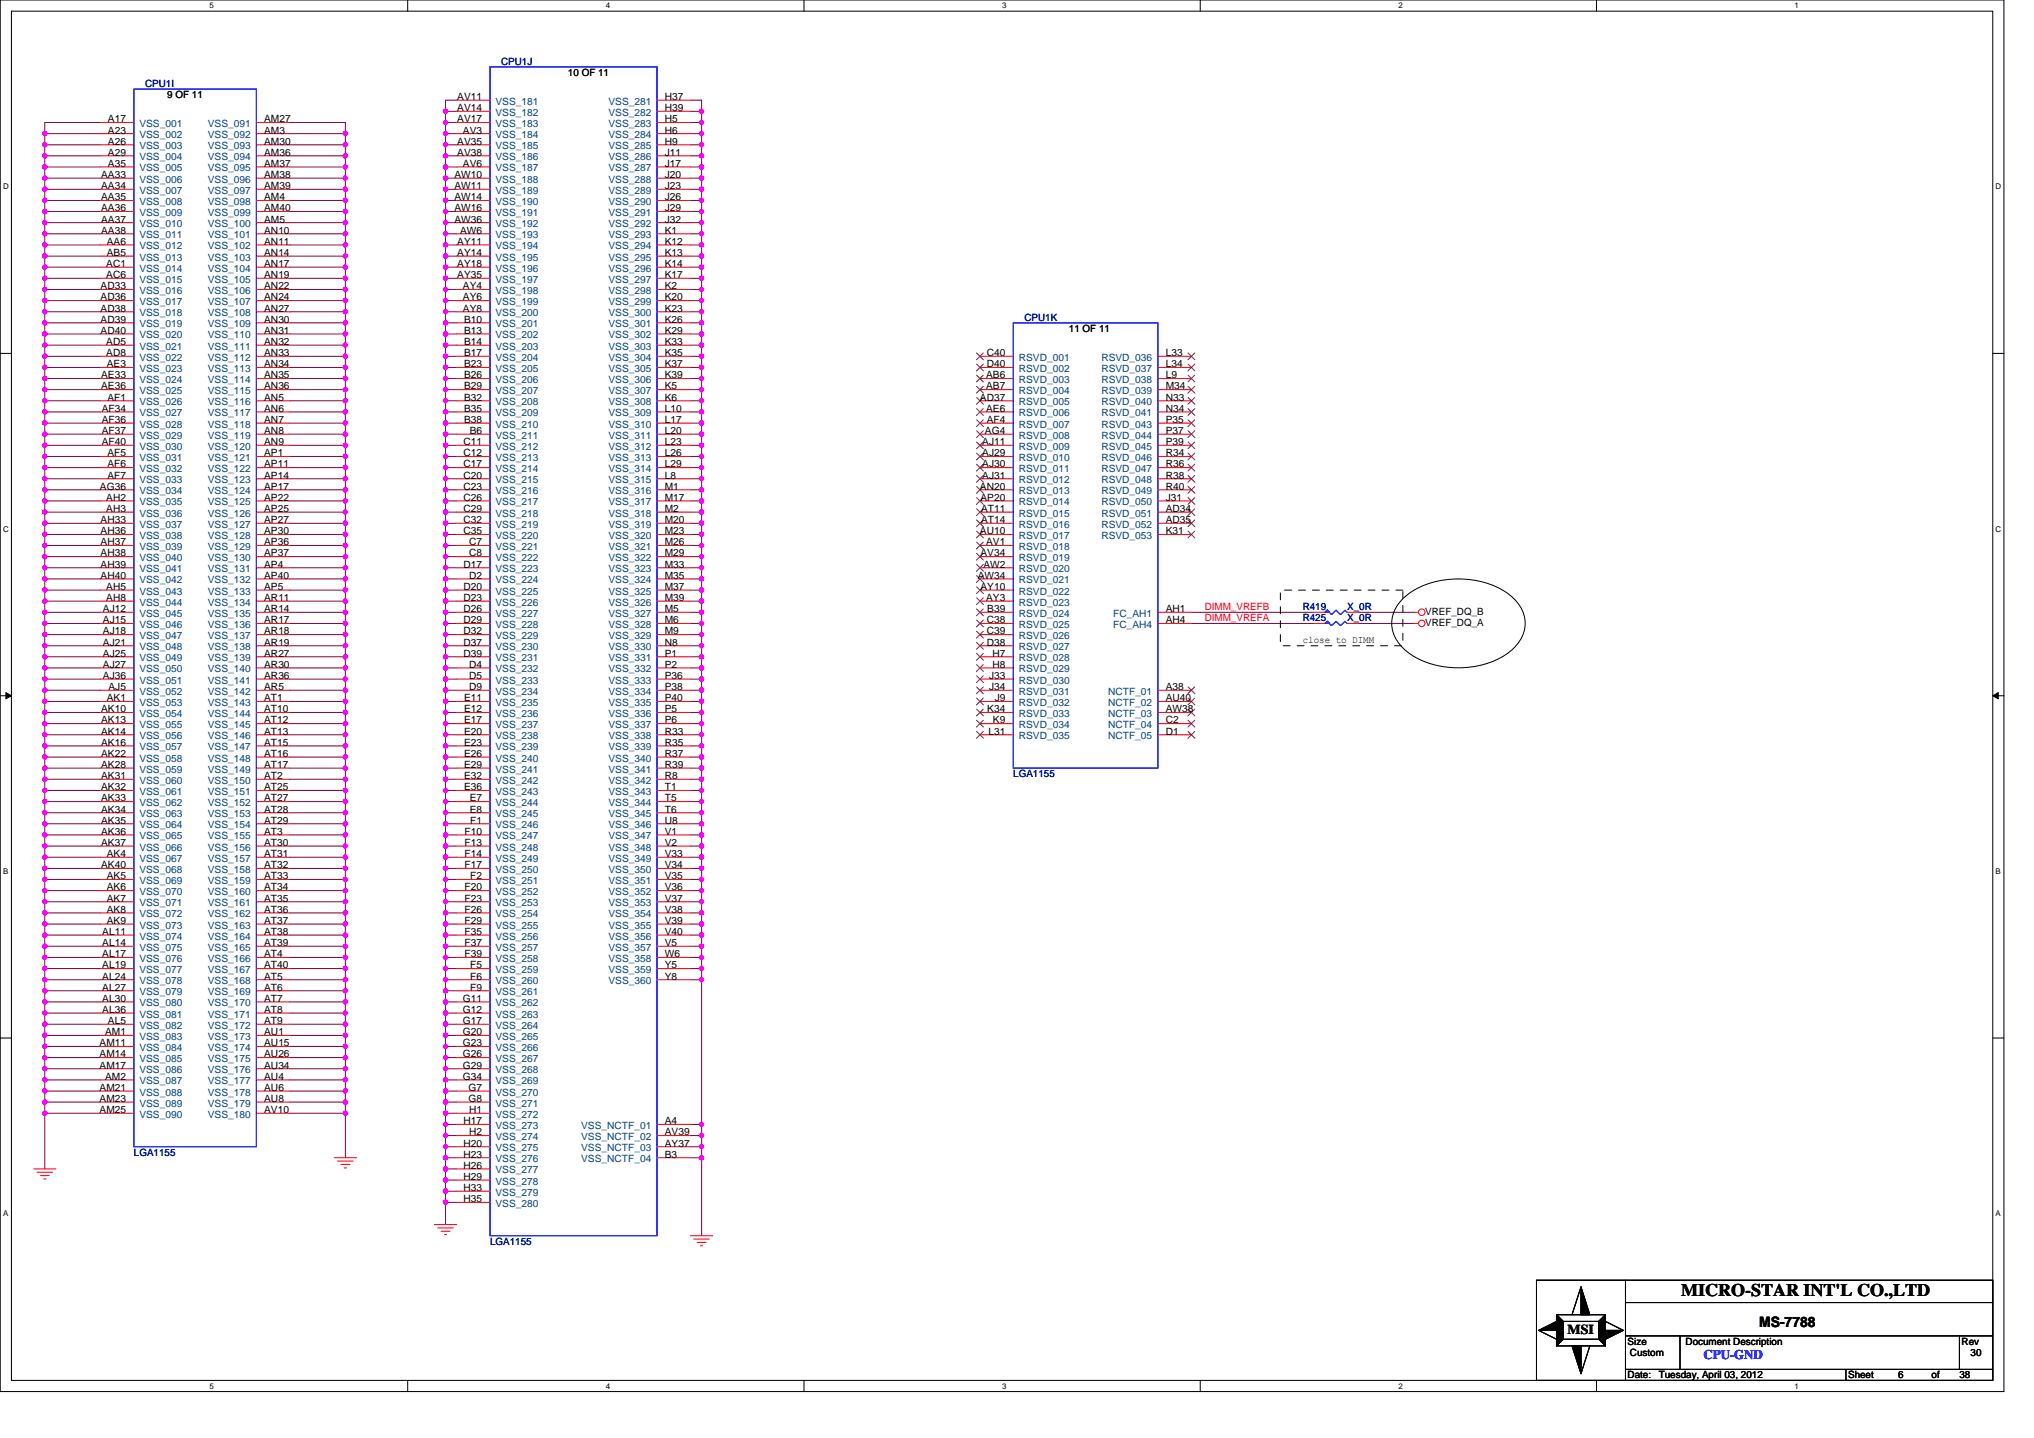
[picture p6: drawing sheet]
<svg xmlns="http://www.w3.org/2000/svg" width="297mm" height="210mm" viewBox="0 0 297 210" stroke-linecap="round" stroke-linejoin="round" font-family="sans-serif">
<defs><g id="words">
<text font-size="2.6" x="245.5" y="189.3">MICRO-STAR INT'L CO.,LTD</text>
<text font-size="2.1" x="256.9" y="193.8">MS-7788</text>
<text font-size="2" x="228.9" y="194.8">MSI</text>
<text font-size="1.9" fill="#00f" x="248.8" y="198.5">CPU-GND</text>
<g font-size="1.5" fill="#000080">
<text x="73.2" y="9.4">CPU1J</text>
<text x="21.2" y="12.7">CPU1I</text>
<text x="149.6" y="46.8">CPU1K</text>
<text x="190.2" y="89.1">R419</text>
<text x="196.7" y="89.1">X_0R</text>
<text x="190.2" y="90.7">R425</text>
<text x="196.7" y="90.7">X_0R</text>
<text x="148" y="113.5">LGA1155</text>
<text x="19.6" y="168.8">LGA1155</text>
<text x="71.6" y="181.8">LGA1155</text>
</g>
<g font-size="1.5">
<text x="82.9" y="11.1">10 OF 11</text>
<text x="15.8" y="17.9">A17</text>
<text x="24.4" y="14.3">9 OF 11</text>
<text x="38.6" y="17.9">AM27</text>
<text x="66.8" y="14.6">AV11</text>
<text x="66.8" y="16.2">AV14</text>
<text x="66.8" y="17.9">AV17</text>
<text x="97.1" y="14.6">H37</text>
<text x="97.1" y="16.2">H39</text>
<text x="97.1" y="17.9">H5</text>
<text x="15.8" y="19.5">A23</text>
<text x="15.8" y="21.1">A26</text>
<text x="15.8" y="22.7">A29</text>
<text x="38.6" y="19.5">AM3</text>
<text x="38.6" y="21.1">AM30</text>
<text x="38.6" y="22.7">AM36</text>
<text x="66.8" y="21.1">AV35</text>
<text x="66.8" y="22.7">AV38</text>
<text x="67.6" y="19.5">AV3</text>
<text x="97.1" y="19.5">H6</text>
<text x="97.1" y="21.1">H9</text>
<text x="97.1" y="22.7">J11</text>
<text x="14.8" y="26">AA33</text>
<text x="14.8" y="27.6">AA34</text>
<text x="14.8" y="29.3">AA35</text>
<text x="15.8" y="24.4">A35</text>
<text x="38.6" y="24.4">AM37</text>
<text x="38.6" y="26">AM38</text>
<text x="38.6" y="27.6">AM39</text>
<text x="38.6" y="29.3">AM4</text>
<text x="66.4" y="26">AW10</text>
<text x="66.4" y="27.6">AW11</text>
<text x="66.4" y="29.3">AW14</text>
<text x="67.6" y="24.4">AV6</text>
<text x="97.1" y="24.4">J17</text>
<text x="97.1" y="26">J20</text>
<text x="97.1" y="27.6">J23</text>
<text x="97.1" y="29.3">J26</text>
<text x="14.8" y="30.9">AA36</text>
<text x="14.8" y="32.5">AA37</text>
<text x="14.8" y="34.1">AA38</text>
<text x="15.6" y="35.8">AA6</text>
<text x="38.6" y="30.9">AM40</text>
<text x="38.6" y="32.5">AM5</text>
<text x="38.6" y="34.1">AN10</text>
<text x="38.6" y="35.8">AN11</text>
<text x="66.4" y="30.9">AW16</text>
<text x="66.4" y="32.5">AW36</text>
<text x="66.8" y="35.8">AY11</text>
<text x="67.2" y="34.1">AW6</text>
<text x="97.1" y="30.9">J29</text>
<text x="97.1" y="32.5">J32</text>
<text x="97.1" y="34.1">K1</text>
<text x="97.1" y="35.8">K12</text>
<text x="15.5" y="39">AC1</text>
<text x="15.5" y="40.6">AC6</text>
<text x="15.6" y="37.4">AB5</text>
<text x="38.6" y="37.4">AN14</text>
<text x="38.6" y="39">AN17</text>
<text x="38.6" y="40.6">AN19</text>
<text x="66.8" y="37.4">AY14</text>
<text x="66.8" y="39">AY18</text>
<text x="66.8" y="40.6">AY35</text>
<text x="97.1" y="37.4">K13</text>
<text x="97.1" y="39">K14</text>
<text x="97.1" y="40.6">K17</text>
<text x="14.7" y="42.2">AD33</text>
<text x="14.7" y="43.9">AD36</text>
<text x="14.7" y="45.5">AD38</text>
<text x="14.7" y="47.1">AD39</text>
<text x="38.6" y="42.2">AN22</text>
<text x="38.6" y="43.9">AN24</text>
<text x="38.6" y="45.5">AN27</text>
<text x="38.6" y="47.1">AN30</text>
<text x="67.6" y="42.2">AY4</text>
<text x="67.6" y="43.9">AY6</text>
<text x="67.6" y="45.5">AY8</text>
<text x="67.8" y="47.1">B10</text>
<text x="97.1" y="42.2">K2</text>
<text x="97.1" y="43.9">K20</text>
<text x="97.1" y="45.5">K23</text>
<text x="97.1" y="47.1">K26</text>
<text x="14.7" y="48.7">AD40</text>
<text x="15.5" y="50.4">AD5</text>
<text x="15.5" y="52">AD8</text>
<text x="15.6" y="53.6">AE3</text>
<text x="38.6" y="48.7">AN31</text>
<text x="38.6" y="50.4">AN32</text>
<text x="38.6" y="52">AN33</text>
<text x="38.6" y="53.6">AN34</text>
<text x="67.8" y="48.7">B13</text>
<text x="67.8" y="50.4">B14</text>
<text x="67.8" y="52">B17</text>
<text x="67.8" y="53.6">B23</text>
<text x="97.1" y="48.7">K29</text>
<text x="97.1" y="50.4">K33</text>
<text x="97.1" y="52">K35</text>
<text x="97.1" y="53.6">K37</text>
<text x="144.1" y="52">C40</text>
<text x="144.1" y="53.6">D40</text>
<text x="156.1" y="48.5">11 OF 11</text>
<text x="170.2" y="52">L33</text>
<text x="170.2" y="53.6">L34</text>
<text x="14.8" y="55.2">AE33</text>
<text x="14.8" y="56.9">AE36</text>
<text x="15.7" y="58.5">AF1</text>
<text x="38.6" y="55.2">AN35</text>
<text x="38.6" y="56.9">AN36</text>
<text x="38.6" y="58.5">AN5</text>
<text x="67.8" y="55.2">B26</text>
<text x="67.8" y="56.9">B29</text>
<text x="67.8" y="58.5">B32</text>
<text x="97.1" y="55.2">K39</text>
<text x="97.1" y="56.9">K5</text>
<text x="97.1" y="58.5">K6</text>
<text x="143.1" y="58.5">AD37</text>
<text x="144" y="55.2">AB6</text>
<text x="144" y="56.9">AB7</text>
<text x="170.2" y="55.2">L9</text>
<text x="170.2" y="56.9">M34</text>
<text x="170.2" y="58.5">N33</text>
<text x="14.9" y="60.1">AF34</text>
<text x="14.9" y="61.8">AF36</text>
<text x="14.9" y="63.4">AF37</text>
<text x="14.9" y="65">AF40</text>
<text x="38.6" y="60.1">AN6</text>
<text x="38.6" y="61.8">AN7</text>
<text x="38.6" y="63.4">AN8</text>
<text x="38.6" y="65">AN9</text>
<text x="67.7" y="65">C11</text>
<text x="67.8" y="60.1">B35</text>
<text x="67.8" y="61.8">B38</text>
<text x="68.6" y="63.4">B6</text>
<text x="97.1" y="60.1">L10</text>
<text x="97.1" y="61.8">L17</text>
<text x="97.1" y="63.4">L20</text>
<text x="97.1" y="65">L23</text>
<text x="143.4" y="65">AJ11</text>
<text x="143.8" y="63.4">AG4</text>
<text x="144" y="60.1">AE6</text>
<text x="144.1" y="61.8">AF4</text>
<text x="170.2" y="60.1">N34</text>
<text x="170.2" y="61.8">P35</text>
<text x="170.2" y="63.4">P37</text>
<text x="170.2" y="65">P39</text>
<text x="14.6" y="71.5">AG36</text>
<text x="15.7" y="66.6">AF5</text>
<text x="15.7" y="68.3">AF6</text>
<text x="15.7" y="69.9">AF7</text>
<text x="38.6" y="66.6">AP1</text>
<text x="38.6" y="68.3">AP11</text>
<text x="38.6" y="69.9">AP14</text>
<text x="38.6" y="71.5">AP17</text>
<text x="67.7" y="69.9">C20</text>
<text x="67.7" y="71.5">C23</text>
<text x="67.7" y="66.6">C12</text>
<text x="67.7" y="68.3">C17</text>
<text x="97.1" y="66.6">L26</text>
<text x="97.1" y="68.3">L29</text>
<text x="97.1" y="69.9">L8</text>
<text x="97.1" y="71.5">M1</text>
<text x="143.1" y="71.5">AN20</text>
<text x="143.4" y="66.6">AJ29</text>
<text x="143.4" y="68.3">AJ30</text>
<text x="143.4" y="69.9">AJ31</text>
<text x="170.2" y="71.5">R40</text>
<text x="170.2" y="66.6">R34</text>
<text x="170.2" y="68.3">R36</text>
<text x="170.2" y="69.9">R38</text>
<text x="14.7" y="76.4">AH33</text>
<text x="15.5" y="73.1">AH2</text>
<text x="15.5" y="74.8">AH3</text>
<text x="38.6" y="73.1">AP22</text>
<text x="38.6" y="74.8">AP25</text>
<text x="38.6" y="76.4">AP27</text>
<text x="67.7" y="73.1">C26</text>
<text x="67.7" y="74.8">C29</text>
<text x="67.7" y="76.4">C32</text>
<text x="97.1" y="73.1">M17</text>
<text x="97.1" y="74.8">M2</text>
<text x="97.1" y="76.4">M20</text>
<text x="143.2" y="73.1">AP20</text>
<text x="143.3" y="74.8">AT11</text>
<text x="143.3" y="76.4">AT14</text>
<text x="170.2" y="73.1">J31</text>
<text x="170.2" y="74.8">AD34</text>
<text x="170.2" y="76.4">AD35</text>
<text x="14.7" y="78">AH36</text>
<text x="14.7" y="79.6">AH37</text>
<text x="14.7" y="81.3">AH38</text>
<text x="14.7" y="82.9">AH39</text>
<text x="38.6" y="78">AP30</text>
<text x="38.6" y="79.6">AP36</text>
<text x="38.6" y="81.3">AP37</text>
<text x="38.6" y="82.9">AP4</text>
<text x="67.7" y="78">C35</text>
<text x="67.7" y="82.9">D17</text>
<text x="68.5" y="79.6">C7</text>
<text x="68.5" y="81.3">C8</text>
<text x="97.1" y="78">M23</text>
<text x="97.1" y="79.6">M26</text>
<text x="97.1" y="81.3">M29</text>
<text x="97.1" y="82.9">M33</text>
<text x="143.1" y="78">AU10</text>
<text x="143.2" y="81.3">AV34</text>
<text x="143.6" y="82.9">AW2</text>
<text x="144" y="79.6">AV1</text>
<text x="170.2" y="78">K31</text>
<text x="14.7" y="84.5">AH40</text>
<text x="15" y="89.4">AJ12</text>
<text x="15.5" y="86.1">AH5</text>
<text x="15.5" y="87.8">AH8</text>
<text x="38.6" y="84.5">AP40</text>
<text x="38.6" y="86.1">AP5</text>
<text x="38.6" y="87.8">AR11</text>
<text x="38.6" y="89.4">AR14</text>
<text x="67.7" y="86.1">D20</text>
<text x="67.7" y="87.8">D23</text>
<text x="67.7" y="89.4">D26</text>
<text x="68.5" y="84.5">D2</text>
<text x="97.1" y="84.5">M35</text>
<text x="97.1" y="86.1">M37</text>
<text x="97.1" y="87.8">M39</text>
<text x="97.1" y="89.4">M5</text>
<text x="142.8" y="84.5">AW34</text>
<text x="143.2" y="86.1">AY10</text>
<text x="144" y="87.8">AY3</text>
<text x="144.2" y="89.4">B39</text>
<text x="170.2" y="89.4">AH1</text>
<text x="208.1" y="89.7">VREF_DQ_B</text>
<text x="15" y="91">AJ15</text>
<text x="15" y="92.6">AJ18</text>
<text x="15" y="94.3">AJ21</text>
<text x="15" y="95.9">AJ25</text>
<text x="38.6" y="91">AR17</text>
<text x="38.6" y="92.6">AR18</text>
<text x="38.6" y="94.3">AR19</text>
<text x="38.6" y="95.9">AR27</text>
<text x="67.7" y="91">D29</text>
<text x="67.7" y="92.6">D32</text>
<text x="67.7" y="94.3">D37</text>
<text x="67.7" y="95.9">D39</text>
<text x="97.1" y="91">M6</text>
<text x="97.1" y="92.6">M9</text>
<text x="97.1" y="94.3">N8</text>
<text x="97.1" y="95.9">P1</text>
<text x="144.1" y="91">C38</text>
<text x="144.1" y="92.6">C39</text>
<text x="144.1" y="94.3">D38</text>
<text x="144.9" y="95.9">H7</text>
<text x="170.2" y="91">AH4</text>
<text x="190.2" y="93.8">close to DIMM</text>
<text x="208.1" y="91.4">VREF_DQ_A</text>
<text x="15" y="97.5">AJ27</text>
<text x="15" y="99.1">AJ36</text>
<text x="15.9" y="100.8">AJ5</text>
<text x="38.6" y="97.5">AR30</text>
<text x="38.6" y="99.1">AR36</text>
<text x="38.6" y="100.8">AR5</text>
<text x="68.5" y="97.5">D4</text>
<text x="68.5" y="99.1">D5</text>
<text x="68.5" y="100.8">D9</text>
<text x="97.1" y="97.5">P2</text>
<text x="97.1" y="99.1">P36</text>
<text x="97.1" y="100.8">P38</text>
<text x="144.4" y="100.8">J34</text>
<text x="144.4" y="99.1">J33</text>
<text x="144.9" y="97.5">H8</text>
<text x="170.2" y="100.8">A38</text>
<text x="14.8" y="104">AK10</text>
<text x="14.8" y="105.6">AK13</text>
<text x="14.8" y="107.3">AK14</text>
<text x="15.6" y="102.4">AK1</text>
<text x="38.6" y="102.4">AT1</text>
<text x="38.6" y="104">AT10</text>
<text x="38.6" y="105.6">AT12</text>
<text x="38.6" y="107.3">AT13</text>
<text x="67.8" y="102.4">E11</text>
<text x="67.8" y="104">E12</text>
<text x="67.8" y="105.6">E17</text>
<text x="67.8" y="107.3">E20</text>
<text x="97.1" y="102.4">P40</text>
<text x="97.1" y="104">P5</text>
<text x="97.1" y="105.6">P6</text>
<text x="97.1" y="107.3">R33</text>
<text x="144.2" y="104">K34</text>
<text x="144.4" y="107.3">L31</text>
<text x="145" y="105.6">K9</text>
<text x="145.3" y="102.4">J9</text>
<text x="170.2" y="107.3">D1</text>
<text x="170.2" y="105.6">C2</text>
<text x="170.2" y="104">AW38</text>
<text x="170.2" y="102.4">AU40</text>
<text x="14.8" y="108.9">AK16</text>
<text x="14.8" y="110.5">AK22</text>
<text x="14.8" y="112.1">AK28</text>
<text x="14.8" y="113.8">AK31</text>
<text x="38.6" y="108.9">AT15</text>
<text x="38.6" y="110.5">AT16</text>
<text x="38.6" y="112.1">AT17</text>
<text x="38.6" y="113.8">AT2</text>
<text x="67.8" y="108.9">E23</text>
<text x="67.8" y="110.5">E26</text>
<text x="67.8" y="112.1">E29</text>
<text x="67.8" y="113.8">E32</text>
<text x="97.1" y="108.9">R35</text>
<text x="97.1" y="110.5">R37</text>
<text x="97.1" y="112.1">R39</text>
<text x="97.1" y="113.8">R8</text>
<text x="14.8" y="115.4">AK32</text>
<text x="14.8" y="117">AK33</text>
<text x="14.8" y="118.7">AK34</text>
<text x="38.6" y="115.4">AT25</text>
<text x="38.6" y="117">AT27</text>
<text x="38.6" y="118.7">AT28</text>
<text x="67.8" y="115.4">E36</text>
<text x="68.6" y="117">E7</text>
<text x="68.6" y="118.7">E8</text>
<text x="97.1" y="115.4">T1</text>
<text x="97.1" y="117">T5</text>
<text x="97.1" y="118.7">T6</text>
<text x="14.8" y="120.3">AK35</text>
<text x="14.8" y="121.9">AK36</text>
<text x="14.8" y="123.5">AK37</text>
<text x="15.6" y="125.2">AK4</text>
<text x="38.6" y="121.9">AT3</text>
<text x="38.6" y="123.5">AT30</text>
<text x="38.6" y="125.2">AT31</text>
<text x="38.6" y="120.3">AT29</text>
<text x="67.9" y="121.9">F10</text>
<text x="67.9" y="123.5">F13</text>
<text x="67.9" y="125.2">F14</text>
<text x="68.7" y="120.3">F1</text>
<text x="97.1" y="120.3">U8</text>
<text x="97.1" y="121.9">V1</text>
<text x="97.1" y="123.5">V2</text>
<text x="97.1" y="125.2">V33</text>
<text x="14.8" y="126.8">AK40</text>
<text x="15.6" y="131.7">AK7</text>
<text x="15.6" y="128.4">AK5</text>
<text x="15.6" y="130">AK6</text>
<text x="38.6" y="126.8">AT32</text>
<text x="38.6" y="128.4">AT33</text>
<text x="38.6" y="130">AT34</text>
<text x="38.6" y="131.7">AT35</text>
<text x="67.9" y="126.8">F17</text>
<text x="67.9" y="130">F20</text>
<text x="67.9" y="131.7">F23</text>
<text x="68.7" y="128.4">F2</text>
<text x="97.1" y="126.8">V34</text>
<text x="97.1" y="128.4">V35</text>
<text x="97.1" y="130">V36</text>
<text x="97.1" y="131.7">V37</text>
<text x="14.9" y="136.5">AL11</text>
<text x="15.6" y="133.3">AK8</text>
<text x="15.6" y="134.9">AK9</text>
<text x="38.6" y="133.3">AT36</text>
<text x="38.6" y="134.9">AT37</text>
<text x="38.6" y="136.5">AT38</text>
<text x="67.9" y="133.3">F26</text>
<text x="67.9" y="134.9">F29</text>
<text x="67.9" y="136.5">F35</text>
<text x="97.1" y="133.3">V38</text>
<text x="97.1" y="134.9">V39</text>
<text x="97.1" y="136.5">V40</text>
<text x="14.9" y="141.4">AL19</text>
<text x="14.9" y="138.2">AL14</text>
<text x="14.9" y="139.8">AL17</text>
<text x="14.9" y="143">AL24</text>
<text x="38.6" y="138.2">AT39</text>
<text x="38.6" y="139.8">AT4</text>
<text x="38.6" y="143">AT5</text>
<text x="38.6" y="141.4">AT40</text>
<text x="67.9" y="138.2">F37</text>
<text x="67.9" y="139.8">F39</text>
<text x="68.7" y="141.4">F5</text>
<text x="68.7" y="143">F6</text>
<text x="97.1" y="139.8">W6</text>
<text x="97.1" y="138.2">V5</text>
<text x="97.1" y="141.4">Y5</text>
<text x="97.1" y="143">Y8</text>
<text x="14.9" y="144.7">AL27</text>
<text x="14.9" y="146.3">AL30</text>
<text x="14.9" y="147.9">AL36</text>
<text x="15.8" y="149.5">AL5</text>
<text x="38.6" y="147.9">AT8</text>
<text x="38.6" y="149.5">AT9</text>
<text x="38.6" y="144.7">AT6</text>
<text x="38.6" y="146.3">AT7</text>
<text x="67.6" y="146.3">G11</text>
<text x="67.6" y="147.9">G12</text>
<text x="67.6" y="149.5">G17</text>
<text x="68.7" y="144.7">F9</text>
<text x="14.5" y="154.4">AM14</text>
<text x="14.5" y="152.8">AM11</text>
<text x="15.4" y="151.2">AM1</text>
<text x="38.6" y="151.2">AU1</text>
<text x="38.6" y="152.8">AU15</text>
<text x="38.6" y="154.4">AU26</text>
<text x="67.6" y="151.2">G20</text>
<text x="67.6" y="152.8">G23</text>
<text x="67.6" y="154.4">G26</text>
<text x="14.5" y="156">AM17</text>
<text x="14.5" y="159.3">AM21</text>
<text x="14.5" y="160.9">AM23</text>
<text x="15.4" y="157.7">AM2</text>
<text x="38.6" y="157.7">AU4</text>
<text x="38.6" y="159.3">AU6</text>
<text x="38.6" y="160.9">AU8</text>
<text x="38.6" y="156">AU34</text>
<text x="67.6" y="157.7">G34</text>
<text x="67.6" y="156">G29</text>
<text x="68.4" y="159.3">G7</text>
<text x="68.4" y="160.9">G8</text>
<text x="14.5" y="162.5">AM25</text>
<text x="38.6" y="162.5">AV10</text>
<text x="67.7" y="164.2">H17</text>
<text x="67.7" y="167.4">H20</text>
<text x="68.5" y="162.5">H1</text>
<text x="68.5" y="165.8">H2</text>
<text x="97.1" y="164.2">A4</text>
<text x="97.1" y="165.8">AV39</text>
<text x="97.1" y="167.4">AY37</text>
<text x="67.7" y="169">H23</text>
<text x="67.7" y="170.7">H26</text>
<text x="67.7" y="172.3">H29</text>
<text x="67.7" y="173.9">H33</text>
<text x="97.1" y="169">B3</text>
<text x="67.7" y="175.6">H35</text>
<text x="237.7" y="196.4">Size</text>
<text x="246.2" y="196.4">Document Description</text>
<text x="286.5" y="196.4">Rev</text>
<text x="237.7" y="201.3">Date:</text>
<text x="238" y="198">Custom</text>
<text x="242.2" y="201.3">Tuesday, April 03, 2012</text>
<text x="269.9" y="201.3">Sheet</text>
<text x="277.2" y="201.3">6</text>
<text x="282.1" y="201.3">of</text>
<text x="286.1" y="201.3">38</text>
<text x="287.8" y="198">30</text>
</g>
<g font-size="1.5" fill="#004080">
<text x="72.4" y="15.3">VSS_181</text>
<text x="72.4" y="16.9">VSS_182</text>
<text x="88.9" y="15.3">VSS_281</text>
<text x="88.9" y="16.9">VSS_282</text>
<text x="20.4" y="18.5">VSS_001</text>
<text x="20.4" y="20.2">VSS_002</text>
<text x="20.4" y="21.8">VSS_003</text>
<text x="20.4" y="23.4">VSS_004</text>
<text x="30.3" y="18.5">VSS_091</text>
<text x="30.3" y="20.2">VSS_092</text>
<text x="30.3" y="21.8">VSS_093</text>
<text x="30.3" y="23.4">VSS_094</text>
<text x="72.4" y="18.5">VSS_183</text>
<text x="72.4" y="20.2">VSS_184</text>
<text x="72.4" y="21.8">VSS_185</text>
<text x="72.4" y="23.4">VSS_186</text>
<text x="88.9" y="18.5">VSS_283</text>
<text x="88.9" y="20.2">VSS_284</text>
<text x="88.9" y="21.8">VSS_285</text>
<text x="88.9" y="23.4">VSS_286</text>
<text x="20.4" y="25">VSS_005</text>
<text x="20.4" y="26.7">VSS_006</text>
<text x="20.4" y="28.3">VSS_007</text>
<text x="20.4" y="29.9">VSS_008</text>
<text x="30.3" y="25">VSS_095</text>
<text x="30.3" y="26.7">VSS_096</text>
<text x="30.3" y="28.3">VSS_097</text>
<text x="30.3" y="29.9">VSS_098</text>
<text x="72.4" y="25">VSS_187</text>
<text x="72.4" y="26.7">VSS_188</text>
<text x="72.4" y="28.3">VSS_189</text>
<text x="72.4" y="29.9">VSS_190</text>
<text x="88.9" y="25">VSS_287</text>
<text x="88.9" y="26.7">VSS_288</text>
<text x="88.9" y="28.3">VSS_289</text>
<text x="88.9" y="29.9">VSS_290</text>
<text x="20.4" y="31.5">VSS_009</text>
<text x="20.4" y="33.2">VSS_010</text>
<text x="20.4" y="34.8">VSS_011</text>
<text x="30.3" y="31.5">VSS_099</text>
<text x="30.3" y="33.2">VSS_100</text>
<text x="30.3" y="34.8">VSS_101</text>
<text x="72.4" y="31.5">VSS_191</text>
<text x="72.4" y="33.2">VSS_192</text>
<text x="72.4" y="34.8">VSS_193</text>
<text x="88.9" y="31.5">VSS_291</text>
<text x="88.9" y="33.2">VSS_292</text>
<text x="88.9" y="34.8">VSS_293</text>
<text x="20.4" y="36.4">VSS_012</text>
<text x="20.4" y="38.1">VSS_013</text>
<text x="20.4" y="39.7">VSS_014</text>
<text x="20.4" y="41.3">VSS_015</text>
<text x="30.3" y="36.4">VSS_102</text>
<text x="30.3" y="38.1">VSS_103</text>
<text x="30.3" y="39.7">VSS_104</text>
<text x="30.3" y="41.3">VSS_105</text>
<text x="72.4" y="36.4">VSS_194</text>
<text x="72.4" y="38.1">VSS_195</text>
<text x="72.4" y="39.7">VSS_196</text>
<text x="72.4" y="41.3">VSS_197</text>
<text x="88.9" y="36.4">VSS_294</text>
<text x="88.9" y="38.1">VSS_295</text>
<text x="88.9" y="39.7">VSS_296</text>
<text x="88.9" y="41.3">VSS_297</text>
<text x="20.4" y="42.9">VSS_016</text>
<text x="20.4" y="44.6">VSS_017</text>
<text x="20.4" y="46.2">VSS_018</text>
<text x="20.4" y="47.8">VSS_019</text>
<text x="30.3" y="42.9">VSS_106</text>
<text x="30.3" y="44.6">VSS_107</text>
<text x="30.3" y="46.2">VSS_108</text>
<text x="30.3" y="47.8">VSS_109</text>
<text x="72.4" y="42.9">VSS_198</text>
<text x="72.4" y="44.6">VSS_199</text>
<text x="72.4" y="46.2">VSS_200</text>
<text x="72.4" y="47.8">VSS_201</text>
<text x="88.9" y="42.9">VSS_298</text>
<text x="88.9" y="44.6">VSS_299</text>
<text x="88.9" y="46.2">VSS_300</text>
<text x="88.9" y="47.8">VSS_301</text>
<text x="20.4" y="49.4">VSS_020</text>
<text x="20.4" y="51.1">VSS_021</text>
<text x="20.4" y="52.7">VSS_022</text>
<text x="30.3" y="49.4">VSS_110</text>
<text x="30.3" y="51.1">VSS_111</text>
<text x="30.3" y="52.7">VSS_112</text>
<text x="72.4" y="49.4">VSS_202</text>
<text x="72.4" y="51.1">VSS_203</text>
<text x="72.4" y="52.7">VSS_204</text>
<text x="88.9" y="49.4">VSS_302</text>
<text x="88.9" y="51.1">VSS_303</text>
<text x="88.9" y="52.7">VSS_304</text>
<text x="148.8" y="52.7">RSVD_001</text>
<text x="160.8" y="52.7">RSVD_036</text>
<text x="20.4" y="54.3">VSS_023</text>
<text x="20.4" y="55.9">VSS_024</text>
<text x="20.4" y="57.6">VSS_025</text>
<text x="20.4" y="59.2">VSS_026</text>
<text x="30.3" y="54.3">VSS_113</text>
<text x="30.3" y="55.9">VSS_114</text>
<text x="30.3" y="57.6">VSS_115</text>
<text x="30.3" y="59.2">VSS_116</text>
<text x="72.4" y="54.3">VSS_205</text>
<text x="72.4" y="55.9">VSS_206</text>
<text x="72.4" y="57.6">VSS_207</text>
<text x="72.4" y="59.2">VSS_208</text>
<text x="88.9" y="54.3">VSS_305</text>
<text x="88.9" y="55.9">VSS_306</text>
<text x="88.9" y="57.6">VSS_307</text>
<text x="88.9" y="59.2">VSS_308</text>
<text x="148.8" y="55.9">RSVD_003</text>
<text x="148.8" y="57.6">RSVD_004</text>
<text x="148.8" y="59.2">RSVD_005</text>
<text x="148.8" y="54.3">RSVD_002</text>
<text x="160.8" y="54.3">RSVD_037</text>
<text x="160.8" y="55.9">RSVD_038</text>
<text x="160.8" y="57.6">RSVD_039</text>
<text x="160.8" y="59.2">RSVD_040</text>
<text x="20.4" y="60.8">VSS_027</text>
<text x="20.4" y="62.4">VSS_028</text>
<text x="20.4" y="64.1">VSS_029</text>
<text x="20.4" y="65.7">VSS_030</text>
<text x="30.3" y="60.8">VSS_117</text>
<text x="30.3" y="62.4">VSS_118</text>
<text x="30.3" y="64.1">VSS_119</text>
<text x="30.3" y="65.7">VSS_120</text>
<text x="72.4" y="60.8">VSS_209</text>
<text x="72.4" y="62.4">VSS_210</text>
<text x="72.4" y="64.1">VSS_211</text>
<text x="72.4" y="65.7">VSS_212</text>
<text x="88.9" y="60.8">VSS_309</text>
<text x="88.9" y="62.4">VSS_310</text>
<text x="88.9" y="64.1">VSS_311</text>
<text x="88.9" y="65.7">VSS_312</text>
<text x="148.8" y="65.7">RSVD_009</text>
<text x="148.8" y="60.8">RSVD_006</text>
<text x="148.8" y="62.4">RSVD_007</text>
<text x="148.8" y="64.1">RSVD_008</text>
<text x="160.8" y="60.8">RSVD_041</text>
<text x="160.8" y="62.4">RSVD_043</text>
<text x="160.8" y="64.1">RSVD_044</text>
<text x="160.8" y="65.7">RSVD_045</text>
<text x="20.4" y="67.3">VSS_031</text>
<text x="20.4" y="68.9">VSS_032</text>
<text x="20.4" y="70.6">VSS_033</text>
<text x="30.3" y="67.3">VSS_121</text>
<text x="30.3" y="68.9">VSS_122</text>
<text x="30.3" y="70.6">VSS_123</text>
<text x="72.4" y="70.6">VSS_215</text>
<text x="72.4" y="67.3">VSS_213</text>
<text x="72.4" y="68.9">VSS_214</text>
<text x="88.9" y="67.3">VSS_313</text>
<text x="88.9" y="68.9">VSS_314</text>
<text x="88.9" y="70.6">VSS_315</text>
<text x="148.8" y="67.3">RSVD_010</text>
<text x="148.8" y="68.9">RSVD_011</text>
<text x="148.8" y="70.6">RSVD_012</text>
<text x="160.8" y="67.3">RSVD_046</text>
<text x="160.8" y="68.9">RSVD_047</text>
<text x="160.8" y="70.6">RSVD_048</text>
<text x="20.4" y="72.2">VSS_034</text>
<text x="20.4" y="73.8">VSS_035</text>
<text x="20.4" y="75.4">VSS_036</text>
<text x="20.4" y="77.1">VSS_037</text>
<text x="30.3" y="73.8">VSS_125</text>
<text x="30.3" y="72.2">VSS_124</text>
<text x="30.3" y="75.4">VSS_126</text>
<text x="30.3" y="77.1">VSS_127</text>
<text x="72.4" y="72.2">VSS_216</text>
<text x="72.4" y="73.8">VSS_217</text>
<text x="72.4" y="75.4">VSS_218</text>
<text x="72.4" y="77.1">VSS_219</text>
<text x="88.9" y="72.2">VSS_316</text>
<text x="88.9" y="73.8">VSS_317</text>
<text x="88.9" y="75.4">VSS_318</text>
<text x="88.9" y="77.1">VSS_319</text>
<text x="148.8" y="72.2">RSVD_013</text>
<text x="148.8" y="75.4">RSVD_015</text>
<text x="148.8" y="73.8">RSVD_014</text>
<text x="148.8" y="77.1">RSVD_016</text>
<text x="160.8" y="72.2">RSVD_049</text>
<text x="160.8" y="73.8">RSVD_050</text>
<text x="160.8" y="75.4">RSVD_051</text>
<text x="160.8" y="77.1">RSVD_052</text>
<text x="20.4" y="78.7">VSS_038</text>
<text x="20.4" y="80.3">VSS_039</text>
<text x="20.4" y="81.9">VSS_040</text>
<text x="20.4" y="83.6">VSS_041</text>
<text x="30.3" y="78.7">VSS_128</text>
<text x="30.3" y="80.3">VSS_129</text>
<text x="30.3" y="81.9">VSS_130</text>
<text x="30.3" y="83.6">VSS_131</text>
<text x="72.4" y="78.7">VSS_220</text>
<text x="72.4" y="80.3">VSS_221</text>
<text x="72.4" y="81.9">VSS_222</text>
<text x="72.4" y="83.6">VSS_223</text>
<text x="88.9" y="78.7">VSS_320</text>
<text x="88.9" y="80.3">VSS_321</text>
<text x="88.9" y="81.9">VSS_322</text>
<text x="88.9" y="83.6">VSS_323</text>
<text x="148.8" y="81.9">RSVD_019</text>
<text x="148.8" y="78.7">RSVD_017</text>
<text x="148.8" y="80.3">RSVD_018</text>
<text x="148.8" y="83.6">RSVD_020</text>
<text x="160.8" y="78.7">RSVD_053</text>
<text x="20.4" y="85.2">VSS_042</text>
<text x="20.4" y="86.8">VSS_043</text>
<text x="20.4" y="88.4">VSS_044</text>
<text x="30.3" y="85.2">VSS_132</text>
<text x="30.3" y="86.8">VSS_133</text>
<text x="30.3" y="88.4">VSS_134</text>
<text x="72.4" y="85.2">VSS_224</text>
<text x="72.4" y="86.8">VSS_225</text>
<text x="72.4" y="88.4">VSS_226</text>
<text x="88.9" y="85.2">VSS_324</text>
<text x="88.9" y="86.8">VSS_325</text>
<text x="88.9" y="88.4">VSS_326</text>
<text x="148.8" y="85.2">RSVD_021</text>
<text x="148.8" y="86.8">RSVD_022</text>
<text x="148.8" y="88.4">RSVD_023</text>
<text x="20.4" y="90.1">VSS_045</text>
<text x="20.4" y="91.7">VSS_046</text>
<text x="20.4" y="93.3">VSS_047</text>
<text x="20.4" y="95">VSS_048</text>
<text x="30.3" y="90.1">VSS_135</text>
<text x="30.3" y="91.7">VSS_136</text>
<text x="30.3" y="93.3">VSS_137</text>
<text x="30.3" y="95">VSS_138</text>
<text x="72.4" y="90.1">VSS_227</text>
<text x="72.4" y="91.7">VSS_228</text>
<text x="72.4" y="93.3">VSS_229</text>
<text x="72.4" y="95">VSS_230</text>
<text x="88.9" y="90.1">VSS_327</text>
<text x="88.9" y="91.7">VSS_328</text>
<text x="88.9" y="93.3">VSS_329</text>
<text x="88.9" y="95">VSS_330</text>
<text x="148.8" y="91.7">RSVD_025</text>
<text x="148.8" y="93.3">RSVD_026</text>
<text x="148.8" y="95">RSVD_027</text>
<text x="148.8" y="90.1">RSVD_024</text>
<text x="162.6" y="91.7">FC_AH4</text>
<text x="162.6" y="90.1">FC_AH1</text>
<text x="20.4" y="96.6">VSS_049</text>
<text x="20.4" y="98.2">VSS_050</text>
<text x="20.4" y="99.8">VSS_051</text>
<text x="20.4" y="101.5">VSS_052</text>
<text x="30.3" y="96.6">VSS_139</text>
<text x="30.3" y="98.2">VSS_140</text>
<text x="30.3" y="99.8">VSS_141</text>
<text x="30.3" y="101.5">VSS_142</text>
<text x="72.4" y="96.6">VSS_231</text>
<text x="72.4" y="98.2">VSS_232</text>
<text x="72.4" y="99.8">VSS_233</text>
<text x="72.4" y="101.5">VSS_234</text>
<text x="88.9" y="96.6">VSS_331</text>
<text x="88.9" y="98.2">VSS_332</text>
<text x="88.9" y="99.8">VSS_333</text>
<text x="88.9" y="101.5">VSS_334</text>
<text x="148.8" y="101.5">RSVD_031</text>
<text x="148.8" y="96.6">RSVD_028</text>
<text x="148.8" y="98.2">RSVD_029</text>
<text x="148.8" y="99.8">RSVD_030</text>
<text x="161.8" y="101.5">NCTF_01</text>
<text x="20.4" y="103.1">VSS_053</text>
<text x="20.4" y="104.7">VSS_054</text>
<text x="20.4" y="106.3">VSS_055</text>
<text x="20.4" y="107.9">VSS_056</text>
<text x="30.3" y="103.1">VSS_143</text>
<text x="30.3" y="104.7">VSS_144</text>
<text x="30.3" y="106.3">VSS_145</text>
<text x="30.3" y="107.9">VSS_146</text>
<text x="72.4" y="103.1">VSS_235</text>
<text x="72.4" y="104.7">VSS_236</text>
<text x="72.4" y="106.3">VSS_237</text>
<text x="72.4" y="107.9">VSS_238</text>
<text x="88.9" y="103.1">VSS_335</text>
<text x="88.9" y="104.7">VSS_336</text>
<text x="88.9" y="106.3">VSS_337</text>
<text x="88.9" y="107.9">VSS_338</text>
<text x="148.8" y="103.1">RSVD_032</text>
<text x="148.8" y="104.7">RSVD_033</text>
<text x="148.8" y="106.3">RSVD_034</text>
<text x="148.8" y="107.9">RSVD_035</text>
<text x="161.8" y="107.9">NCTF_05</text>
<text x="161.8" y="106.3">NCTF_04</text>
<text x="161.8" y="104.7">NCTF_03</text>
<text x="161.8" y="103.1">NCTF_02</text>
<text x="20.4" y="109.6">VSS_057</text>
<text x="20.4" y="111.2">VSS_058</text>
<text x="20.4" y="112.8">VSS_059</text>
<text x="30.3" y="109.6">VSS_147</text>
<text x="30.3" y="111.2">VSS_148</text>
<text x="30.3" y="112.8">VSS_149</text>
<text x="72.4" y="109.6">VSS_239</text>
<text x="72.4" y="111.2">VSS_240</text>
<text x="72.4" y="112.8">VSS_241</text>
<text x="88.9" y="109.6">VSS_339</text>
<text x="88.9" y="111.2">VSS_340</text>
<text x="88.9" y="112.8">VSS_341</text>
<text x="20.4" y="114.4">VSS_060</text>
<text x="20.4" y="116.1">VSS_061</text>
<text x="20.4" y="117.7">VSS_062</text>
<text x="20.4" y="119.3">VSS_063</text>
<text x="30.3" y="114.4">VSS_150</text>
<text x="30.3" y="116.1">VSS_151</text>
<text x="30.3" y="117.7">VSS_152</text>
<text x="30.3" y="119.3">VSS_153</text>
<text x="72.4" y="114.4">VSS_242</text>
<text x="72.4" y="116.1">VSS_243</text>
<text x="72.4" y="117.7">VSS_244</text>
<text x="72.4" y="119.3">VSS_245</text>
<text x="88.9" y="114.4">VSS_342</text>
<text x="88.9" y="116.1">VSS_343</text>
<text x="88.9" y="117.7">VSS_344</text>
<text x="88.9" y="119.3">VSS_345</text>
<text x="20.4" y="120.9">VSS_064</text>
<text x="20.4" y="122.6">VSS_065</text>
<text x="20.4" y="124.2">VSS_066</text>
<text x="20.4" y="125.8">VSS_067</text>
<text x="30.3" y="122.6">VSS_155</text>
<text x="30.3" y="124.2">VSS_156</text>
<text x="30.3" y="125.8">VSS_157</text>
<text x="30.3" y="120.9">VSS_154</text>
<text x="72.4" y="120.9">VSS_246</text>
<text x="72.4" y="122.6">VSS_247</text>
<text x="72.4" y="124.2">VSS_248</text>
<text x="72.4" y="125.8">VSS_249</text>
<text x="88.9" y="120.9">VSS_346</text>
<text x="88.9" y="122.6">VSS_347</text>
<text x="88.9" y="124.2">VSS_348</text>
<text x="88.9" y="125.8">VSS_349</text>
<text x="20.4" y="127.5">VSS_068</text>
<text x="20.4" y="129.1">VSS_069</text>
<text x="20.4" y="130.7">VSS_070</text>
<text x="30.3" y="127.5">VSS_158</text>
<text x="30.3" y="129.1">VSS_159</text>
<text x="30.3" y="130.7">VSS_160</text>
<text x="72.4" y="127.5">VSS_250</text>
<text x="72.4" y="129.1">VSS_251</text>
<text x="72.4" y="130.7">VSS_252</text>
<text x="88.9" y="127.5">VSS_350</text>
<text x="88.9" y="129.1">VSS_351</text>
<text x="88.9" y="130.7">VSS_352</text>
<text x="20.4" y="132.3">VSS_071</text>
<text x="20.4" y="134">VSS_072</text>
<text x="20.4" y="135.6">VSS_073</text>
<text x="20.4" y="137.2">VSS_074</text>
<text x="30.3" y="134">VSS_162</text>
<text x="30.3" y="135.6">VSS_163</text>
<text x="30.3" y="137.2">VSS_164</text>
<text x="30.3" y="132.3">VSS_161</text>
<text x="72.4" y="132.3">VSS_253</text>
<text x="72.4" y="134">VSS_254</text>
<text x="72.4" y="135.6">VSS_255</text>
<text x="72.4" y="137.2">VSS_256</text>
<text x="88.9" y="132.3">VSS_353</text>
<text x="88.9" y="134">VSS_354</text>
<text x="88.9" y="135.6">VSS_355</text>
<text x="88.9" y="137.2">VSS_356</text>
<text x="20.4" y="142.1">VSS_077</text>
<text x="20.4" y="138.8">VSS_075</text>
<text x="20.4" y="140.5">VSS_076</text>
<text x="20.4" y="143.7">VSS_078</text>
<text x="30.3" y="138.8">VSS_165</text>
<text x="30.3" y="140.5">VSS_166</text>
<text x="30.3" y="143.7">VSS_168</text>
<text x="30.3" y="142.1">VSS_167</text>
<text x="72.4" y="138.8">VSS_257</text>
<text x="72.4" y="140.5">VSS_258</text>
<text x="72.4" y="142.1">VSS_259</text>
<text x="72.4" y="143.7">VSS_260</text>
<text x="88.9" y="140.5">VSS_358</text>
<text x="88.9" y="138.8">VSS_357</text>
<text x="88.9" y="142.1">VSS_359</text>
<text x="88.9" y="143.7">VSS_360</text>
<text x="20.4" y="145.3">VSS_079</text>
<text x="20.4" y="147">VSS_080</text>
<text x="20.4" y="148.6">VSS_081</text>
<text x="30.3" y="148.6">VSS_171</text>
<text x="30.3" y="145.3">VSS_169</text>
<text x="30.3" y="147">VSS_170</text>
<text x="72.4" y="145.3">VSS_261</text>
<text x="72.4" y="147">VSS_262</text>
<text x="72.4" y="148.6">VSS_263</text>
<text x="20.4" y="155.1">VSS_085</text>
<text x="20.4" y="150.2">VSS_082</text>
<text x="20.4" y="151.8">VSS_083</text>
<text x="20.4" y="153.5">VSS_084</text>
<text x="30.3" y="150.2">VSS_172</text>
<text x="30.3" y="151.8">VSS_173</text>
<text x="30.3" y="153.5">VSS_174</text>
<text x="30.3" y="155.1">VSS_175</text>
<text x="72.4" y="150.2">VSS_264</text>
<text x="72.4" y="151.8">VSS_265</text>
<text x="72.4" y="153.5">VSS_266</text>
<text x="72.4" y="155.1">VSS_267</text>
<text x="20.4" y="156.7">VSS_086</text>
<text x="20.4" y="158.3">VSS_087</text>
<text x="20.4" y="160">VSS_088</text>
<text x="20.4" y="161.6">VSS_089</text>
<text x="30.3" y="158.3">VSS_177</text>
<text x="30.3" y="160">VSS_178</text>
<text x="30.3" y="161.6">VSS_179</text>
<text x="30.3" y="156.7">VSS_176</text>
<text x="72.4" y="158.3">VSS_269</text>
<text x="72.4" y="160">VSS_270</text>
<text x="72.4" y="161.6">VSS_271</text>
<text x="72.4" y="156.7">VSS_268</text>
<text x="20.4" y="163.2">VSS_090</text>
<text x="30.3" y="163.2">VSS_180</text>
<text x="72.4" y="163.2">VSS_272</text>
<text x="72.4" y="164.8">VSS_273</text>
<text x="72.4" y="166.5">VSS_274</text>
<text x="84.9" y="164.8">VSS_NCTF_01</text>
<text x="84.9" y="166.5">VSS_NCTF_02</text>
<text x="72.4" y="168.1">VSS_275</text>
<text x="72.4" y="169.7">VSS_276</text>
<text x="72.4" y="171.3">VSS_277</text>
<text x="72.4" y="173">VSS_278</text>
<text x="84.9" y="169.7">VSS_NCTF_04</text>
<text x="84.9" y="168.1">VSS_NCTF_03</text>
<text x="72.4" y="174.6">VSS_279</text>
<text x="72.4" y="176.2">VSS_280</text>
</g>
<g font-size="1.5" fill="#f00">
<text x="175.9" y="89.1">DIMM_VREFB</text>
<text x="175.9" y="90.7">DIMM_VREFA</text>
</g>
<g font-size="1.2">
<text x="30.6" y="1.2">5</text>
<text x="88.5" y="1.2">4</text>
<text x="146.3" y="1.2">3</text>
<text x="204.2" y="1.2">2</text>
<text x="262.1" y="1.2">1</text>
<text x=".5" y="27.6">D</text>
<text x="291.4" y="27.6">D</text>
<text x=".5" y="77.6">C</text>
<text x="291.4" y="77.6">C</text>
<text x=".5" y="127.6">B</text>
<text x="291.4" y="127.6">B</text>
<text x=".5" y="177.6">A</text>
<text x="291.4" y="177.6">A</text>
<text x="30.6" y="202.8">5</text>
<text x="88.5" y="202.8">4</text>
<text x="146.3" y="202.8">3</text>
<text x="204.2" y="202.8">2</text>
<text x="262.1" y="202.8">1</text>
</g>
</g></defs>
<path d="M0 0h292.6v203.2h-292.6zM1.7 1.6h289.3v200h-289.3z" fill="none" stroke="#000" stroke-width=".15"/>
<g fill="#fff">
<path d="M30.6 .2h.6v1.3h-.6z"/>
<path d="M30.6 201.8h.6v1.3h-.6z"/>
</g>
<path d="M59.5 0v1.6M59.5 201.6v1.6" fill="none" stroke="#000" stroke-width=".15"/>
<g fill="#fff">
<path d="M88.5 .2h.6v1.3h-.6z"/>
<path d="M88.5 201.8h.6v1.3h-.6z"/>
</g>
<path d="M117.4 0v1.6M117.4 201.6v1.6" fill="none" stroke="#000" stroke-width=".15"/>
<g fill="#fff">
<path d="M146.3 .2h.7v1.3h-.7z"/>
<path d="M146.3 201.8h.7v1.3h-.7z"/>
</g>
<path d="M175.3 0v1.6M175.3 201.6v1.6" fill="none" stroke="#000" stroke-width=".15"/>
<g fill="#fff">
<path d="M204.2 .2h.6v1.3h-.6z"/>
<path d="M204.2 201.8h.6v1.3h-.6z"/>
</g>
<path d="M233.1 0v1.6M233.1 201.6v1.6" fill="none" stroke="#000" stroke-width=".15"/>
<g fill="#fff">
<path d="M262.1 .2h.6v1.3h-.6z"/>
<path d="M262.1 201.8h.6v1.3h-.6z"/>
<path d="M.5 26.6h.8v1.3h-.8z"/>
<path d="M291.4 26.6h.9v1.3h-.9z"/>
<path d="M.5 76.6h.8v1.3h-.8z"/>
<path d="M291.4 76.6h.9v1.3h-.9z"/>
</g>
<path d="M0 51.6h1.7M291 51.6h1.6" fill="none" stroke="#000" stroke-width=".15"/>
<g fill="#fff">
<path d="M.5 126.6h.7v1.3h-.7z"/>
<path d="M291.4 126.6h.8v1.3h-.8z"/>
</g>
<path d="M0 101.6h1.7M291 101.6h1.6" fill="none" stroke="#000" stroke-width=".15"/>
<path d="M.9 101.1l.8 .5-.8 .4zM291 101.6l.8-.5v.9z" fill="#000" stroke="#000" stroke-width=".15"/>
<g fill="#fff">
<path d="M.5 176.6h.7v1.2h-.7z"/>
<path d="M291.4 176.6h.8v1.2h-.8z"/>
</g>
<g fill="none" stroke="#000" stroke-width=".15">
<path d="M204.6 87.7a11.3 11.3 0 0 1 8.4-3.2 11.4 11.4 0 0 1 8.4 3.2 4.8 4.8 0 0 1-.7 7.3 13.1 13.1 0 0 1-12.6 1.6 7.3 7.3 0 0 1-4.8-4.7 4.7 4.7 0 0 1 1.3-4.2zM0 151.6h1.7M291 151.6h1.6M224.4 186.9h66.6v14.7h-66.6zM224.7 194.3l2.6 1.3M227.3 192h7.2v4.5h-7.2zM227.3 192l1 1M228.3 193h5.2v2.6h-5.2zM228.3 195.6l-1 .9M230.9 187.9l-1.3 4.1M232.2 196.5l-1.3 4.1M233.5 195.6l1 .9"/>
<path d="M234.5 192l-1 1M234.5 193l2.6 1.3M237.4 190.2h53.6M237.4 186.9v14.7M237.4 200h53.6M237.4 195.1h53.6M245.3 195.1v4.9M269.6 200v1.6M286.1 195.1v4.9"/>
</g>
<g fill="none" stroke="#800040" stroke-width=".15">
<path d="M6.5 19.5h8.2M6.5 19.5v1.6M14.7 17.9h-8.2v1.6M42.3 17.9h8.1v1.6M42.3 19.5h8.1M50.4 19.5v1.6M65.1 16.3h1.6M65.1 19.5h1.6M65.1 17.9h1.6M65.1 19.5v1.6M65.1 17.9v1.6M65.1 16.3v1.6"/>
<path d="M66.7 14.6h-1.6v1.7M100.8 14.6h1.7v1.7M100.8 17.9h1.7M100.8 19.5h1.7M100.8 16.3h1.7M102.5 17.9v1.6M102.5 16.3v1.6M102.5 19.5v1.6M6.5 21.1h8.2M6.5 22.8h8.2M6.5 24.4h8.2M6.5 26h8.2"/>
<path d="M6.5 27.6h8.2M6.5 29.3h8.2M6.5 30.9h8.2M6.5 32.5h8.2M6.5 34.1h8.2M6.5 35.8h8.2M6.5 37.4h8.2M6.5 39h8.2M6.5 34.1v1.7M6.5 21.1v1.7M6.5 22.8v1.6M6.5 32.5v1.6"/>
<path d="M6.5 30.9v1.6M6.5 29.3v1.6M6.5 24.4v1.6M6.5 39v1.6M6.5 26v3.3M6.5 37.4v1.6M6.5 35.8v1.6M42.3 21.1h8.1M42.3 22.8h8.1M42.3 24.4h8.1M42.3 26h8.1M42.3 27.6h8.1"/>
<path d="M42.3 29.3h8.1M42.3 30.9h8.1M42.3 32.5h8.1M42.3 34.1h8.1M42.3 35.8h8.1M42.3 37.4h8.1M42.3 39h8.1M50.4 32.5v1.6M50.4 26v1.6M50.4 39v1.6M50.4 29.3v1.6M50.4 34.1v1.7"/>
<path d="M50.4 30.9v1.6M50.4 24.4v1.6M50.4 22.8v1.6M50.4 35.8v1.6M50.4 37.4v1.6M50.4 21.1v1.7M50.4 27.6v1.7M65.1 27.6h1.6M65.1 29.3h1.6M65.1 21.1h1.6M65.1 22.8h1.6M65.1 35.8h1.6"/>
<path d="M65.1 37.4h1.6M65.1 26h1.6M65.1 30.9h1.6M65.1 32.5h1.6M65.1 34.1h1.6M65.1 24.4h1.6M65.1 39h1.6M65.1 27.6v1.7M65.1 21.1v1.7M65.1 35.8v1.6M65.1 26v1.6M65.1 30.9v1.6"/>
<path d="M65.1 34.1v1.7M65.1 24.4v1.6M65.1 39v1.6M65.1 29.3v1.6M65.1 22.8v1.6M65.1 37.4v1.6M65.1 32.5v1.6M100.8 35.8h1.7M100.8 37.4h1.7M100.8 27.6h1.7M100.8 29.3h1.7M100.8 24.4h1.7"/>
<path d="M100.8 26h1.7M100.8 34.1h1.7M100.8 22.8h1.7M100.8 32.5h1.7M100.8 39h1.7M100.8 21.1h1.7M100.8 30.9h1.7M102.5 35.8v1.6M102.5 27.6v1.7M102.5 24.4v1.6M102.5 34.1v1.7M102.5 26v1.6"/>
<path d="M102.5 22.8v1.6M102.5 32.5v1.6M102.5 39v1.6M102.5 21.1v1.7M102.5 30.9v1.6M102.5 37.4v1.6M102.5 29.3v1.6M6.5 40.6h8.2M6.5 42.3h8.2M6.5 43.9h8.2M6.5 45.5h8.2M6.5 47.1h8.2"/>
<path d="M6.5 48.8h8.2M6.5 50.4h8.2M6.5 52h8.2M6.5 53.7h8.2M6.5 55.3h8.2M6.5 56.9h8.2M6.5 58.5h8.2M6.5 55.3v1.6M6.5 45.5v1.6M6.5 42.3v1.6M6.5 58.5v1.7M6.5 50.4v1.6"/>
<path d="M6.5 48.8v1.6M6.5 47.1v1.7M6.5 52v1.7M6.5 40.6v1.7M6.5 56.9v1.6M6.5 43.9v1.6M6.5 53.7v1.6M42.3 47.1h8.1M42.3 48.8h8.1M42.3 50.4h8.1M42.3 52h8.1M42.3 53.7h8.1"/>
<path d="M42.3 55.3h8.1M42.3 56.9h8.1M42.3 58.5h8.1M42.3 40.6h8.1M42.3 42.3h8.1M42.3 43.9h8.1M42.3 45.5h8.1M50.4 53.7v1.6M50.4 56.9v1.6M50.4 45.5v1.6M50.4 52v1.7M50.4 47.1v1.7"/>
<path d="M50.4 40.6v1.7M50.4 48.8v1.6M50.4 43.9v1.6M50.4 58.5v1.7M50.4 42.3v1.6M50.4 50.4v1.6M50.4 55.3v1.6M65.1 50.4h1.6M65.1 52h1.6M65.1 53.7h1.6M65.1 55.3h1.6M65.1 45.5h1.6"/>
<path d="M65.1 47.1h1.6M65.1 42.3h1.6M65.1 43.9h1.6M65.1 40.6h1.6M65.1 56.9h1.6M65.1 58.5h1.6M65.1 48.8h1.6M65.1 50.4v1.6M65.1 53.7v1.6M65.1 45.5v1.6M65.1 52v1.7M65.1 42.3v1.6"/>
<path d="M65.1 43.9v1.6M65.1 56.9v1.6M65.1 47.1v1.7M65.1 58.5v1.7M65.1 40.6v1.7M65.1 48.8v1.6M65.1 55.3v1.6M100.8 45.5h1.7M100.8 47.1h1.7M100.8 52h1.7M100.8 53.7h1.7M100.8 55.3h1.7"/>
<path d="M100.8 56.9h1.7M100.8 43.9h1.7M100.8 40.6h1.7M100.8 42.3h1.7M100.8 50.4h1.7M100.8 58.5h1.7M100.8 48.8h1.7M102.5 45.5v1.6M102.5 52v1.7M102.5 55.3v1.6M102.5 43.9v1.6M102.5 40.6v1.7"/>
<path d="M102.5 50.4v1.6M102.5 56.9v1.6M102.5 42.3v1.6M102.5 48.8v1.6M102.5 58.5v1.7M102.5 47.1v1.7M102.5 53.7v1.6M6.5 60.2h8.2M6.5 61.8h8.2M6.5 63.4h8.2M6.5 65h8.2M6.5 66.7h8.2"/>
<path d="M6.5 68.3h8.2M6.5 69.9h8.2M6.5 71.5h8.2M6.5 73.2h8.2M6.5 74.8h8.2M6.5 76.4h8.2M6.5 78h8.2M6.5 79.7h8.2M6.5 78v1.7M6.5 71.5v1.7M6.5 61.8v1.6M6.5 68.3v1.6"/>
<path d="M6.5 74.8v1.6M6.5 60.2v1.6M6.5 76.4v1.6M6.5 63.4v1.6M6.5 65v1.7M6.5 66.7v1.6M6.5 79.7v1.6M6.5 73.2v1.6M6.5 69.9v1.6M42.3 60.2h8.1M42.3 61.8h8.1M42.3 63.4h8.1"/>
<path d="M42.3 65h8.1M42.3 66.7h8.1M42.3 68.3h8.1M42.3 69.9h8.1M42.3 71.5h8.1M42.3 73.2h8.1M42.3 74.8h8.1M42.3 76.4h8.1M42.3 78h8.1M42.3 79.7h8.1M50.4 79.7v1.6M50.4 68.3v1.6"/>
<path d="M50.4 76.4v3.3M50.4 66.7v1.6M50.4 63.4v1.6M50.4 71.5v1.7M50.4 60.2v1.6M50.4 73.2v1.6M50.4 74.8v1.6M50.4 65v1.7M50.4 69.9v1.6M50.4 61.8v1.6M65.1 63.4h1.6M65.1 65h1.6"/>
<path d="M65.1 61.8h1.6M65.1 76.4h1.6M65.1 78h1.6M65.1 79.7h1.6M65.1 60.2h1.6M65.1 68.3h1.6M65.1 69.9h1.6M65.1 74.8h1.6M65.1 66.7h1.6M65.1 73.2h1.6M65.1 71.5h1.6M65.1 63.4v1.6"/>
<path d="M65.1 61.8v1.6M65.1 76.4v1.6M65.1 79.7v1.6M65.1 60.2v1.6M65.1 68.3v1.6M65.1 78v1.7M65.1 74.8v1.6M65.1 66.7v1.6M65.1 73.2v1.6M65.1 71.5v1.7M65.1 69.9v1.6M65.1 65v1.7"/>
<path d="M100.8 63.4h1.7M100.8 65h1.7M100.8 69.9h1.7M100.8 71.5h1.7M100.8 79.7h1.7M100.8 61.8h1.7M100.8 68.3h1.7M100.8 78h1.7M100.8 60.2h1.7M100.8 66.7h1.7M100.8 76.4h1.7M100.8 73.2h1.7"/>
<path d="M100.8 74.8h1.7M102.5 63.4v1.6M102.5 69.9v1.6M102.5 79.7v1.6M102.5 61.8v1.6M102.5 68.3v1.6M102.5 78v1.7M102.5 60.2v1.6M102.5 66.7v1.6M102.5 76.4v1.6M102.5 73.2v1.6M102.5 65v1.7"/>
<path d="M102.5 74.8v1.6M102.5 71.5v1.7M6.5 92.7h8.2M6.5 94.3h8.2M6.5 95.9h8.2M6.5 97.5h8.2M6.5 99.2h8.2M6.5 81.3h8.2M6.5 82.9h8.2M6.5 84.5h8.2M6.5 86.2h8.2M6.5 87.8h8.2"/>
<path d="M6.5 89.4h8.2M6.5 91h8.2M6.5 94.3v1.6M6.5 84.5v1.7M6.5 87.8v1.6M6.5 81.3v1.6M6.5 99.2v1.6M6.5 89.4v1.6M6.5 97.5v1.7M6.5 82.9v1.6M6.5 91v1.7M6.5 95.9v1.6"/>
<path d="M6.5 92.7v1.6M6.5 86.2v1.6M42.3 81.3h8.1M42.3 82.9h8.1M42.3 84.5h8.1M42.3 86.2h8.1M42.3 87.8h8.1M42.3 89.4h8.1M42.3 91h8.1M42.3 92.7h8.1M42.3 94.3h8.1M42.3 95.9h8.1"/>
<path d="M42.3 97.5h8.1M42.3 99.2h8.1M50.4 99.2v1.6M50.4 89.4v1.6M50.4 91v1.7M50.4 82.9v1.6M50.4 95.9v1.6M50.4 86.2v1.6M50.4 97.5v1.7M50.4 94.3v1.6M50.4 84.5v1.7M50.4 87.8v1.6"/>
<path d="M50.4 92.7v1.6M50.4 81.3v1.6M65.1 87.8h1.6M65.1 89.4h1.6M65.1 84.5h1.6M65.1 86.2h1.6M65.1 81.3h1.6M65.1 82.9h1.6M65.1 91h1.6M65.1 92.7h1.6M65.1 97.5h1.6M65.1 99.2h1.6"/>
<path d="M65.1 94.3h1.6M65.1 95.9h1.6M65.1 87.8v1.6M65.1 84.5v1.7M65.1 81.3v1.6M65.1 91v1.7M65.1 97.5v1.7M65.1 94.3v1.6M65.1 89.4v1.6M65.1 95.9v1.6M65.1 92.7v1.6M65.1 86.2v1.6"/>
<path d="M65.1 82.9v1.6M65.1 99.2v1.6M100.8 97.5h1.7M100.8 99.2h1.7M100.8 81.3h1.7M100.8 86.2h1.7M100.8 87.8h1.7M100.8 95.9h1.7M100.8 84.5h1.7M100.8 94.3h1.7M100.8 82.9h1.7M100.8 92.7h1.7"/>
<path d="M100.8 89.4h1.7M100.8 91h1.7M102.5 97.5v1.7M102.5 86.2v1.6M102.5 95.9v1.6M102.5 84.5v1.7M102.5 94.3v1.6M102.5 82.9v1.6M102.5 92.7v1.6M102.5 89.4v1.6M102.5 99.2v1.6M102.5 81.3v1.6"/>
<path d="M102.5 91v1.7M102.5 87.8v1.6M174 89.4h17.9M174 91h17.9M198.4 89.4h8.1M198.4 91h8.1M6.5 100.8h8.2M6.5 102.4h8.2M6.5 104h8.2M6.5 105.7h8.2M6.5 107.3h8.2M6.5 108.9h8.2"/>
<path d="M6.5 110.6h8.2M6.5 112.2h8.2M6.5 113.8h8.2M6.5 115.4h8.2M6.5 117.1h8.2M6.5 118.7h8.2M6.5 107.3v1.6M6.5 117.1v1.6M6.5 113.8v1.6M6.5 112.2v1.6M6.5 108.9v1.7M6.5 110.6v1.6"/>
<path d="M6.5 105.7v1.6M6.5 100.8v1.6M6.5 104v1.7M6.5 118.7v1.6M6.5 115.4v1.7M6.5 102.4v1.6M42.3 100.8h8.1M42.3 102.4h8.1M42.3 104h8.1M42.3 105.7h8.1M42.3 107.3h8.1M42.3 108.9h8.1"/>
<path d="M42.3 110.6h8.1M42.3 112.2h8.1M42.3 113.8h8.1M42.3 115.4h8.1M42.3 117.1h8.1M42.3 118.7h8.1M50.4 118.7v1.6M50.4 108.9v1.7M50.4 105.7v1.6M50.4 117.1v1.6M50.4 110.6v1.6M50.4 113.8v1.6"/>
<path d="M50.4 107.3v1.6M50.4 100.8v3.2M50.4 104v1.7M50.4 115.4v1.7M50.4 112.2v1.6M65.1 110.6h1.6M65.1 112.2h1.6M65.1 108.9h1.6M65.1 104h1.6M65.1 105.7h1.6M65.1 117.1h1.6M65.1 118.7h1.6"/>
<path d="M65.1 107.3h1.6M65.1 102.4h1.6M65.1 115.4h1.6M65.1 113.8h1.6M65.1 100.8h1.6M65.1 110.6v1.6M65.1 108.9v1.7M65.1 104v1.7M65.1 117.1v1.6M65.1 107.3v1.6M65.1 102.4v1.6M65.1 105.7v1.6"/>
<path d="M65.1 115.4v1.7M65.1 113.8v1.6M65.1 100.8v1.6M65.1 112.2v1.6M65.1 118.7v1.6M100.8 118.7h1.7M100.8 115.4h1.7M100.8 117.1h1.7M100.8 105.7h1.7M100.8 107.3h1.7M100.8 104h1.7M100.8 102.4h1.7"/>
<path d="M100.8 113.8h1.7M100.8 108.9h1.7M100.8 110.6h1.7M100.8 100.8h1.7M100.8 112.2h1.7M102.5 118.7v1.6M102.5 115.4v1.7M102.5 105.7v1.6M102.5 104v1.7M102.5 102.4v1.6M102.5 113.8v1.6M102.5 108.9v1.7"/>
<path d="M102.5 100.8v1.6M102.5 112.2v1.6M102.5 107.3v1.6M102.5 117.1v1.6M102.5 110.6v1.6M6.5 120.3h8.2M6.5 121.9h8.2M6.5 123.5h8.2M6.5 125.2h8.2M6.5 126.8h8.2M6.5 128.4h8.2M6.5 130h8.2"/>
<path d="M6.5 131.7h8.2M6.5 133.3h8.2M6.5 134.9h8.2M6.5 136.5h8.2M6.5 138.2h8.2M6.5 139.8h8.2M6.5 134.9v1.6M6.5 126.8v1.6M6.5 125.2v1.6M6.5 123.5v1.7M6.5 121.9v1.6M6.5 120.3v1.6"/>
<path d="M6.5 139.8v1.6M6.5 138.2v1.6M6.5 131.7v1.6M6.5 130v1.7M6.5 128.4v1.6M6.5 133.3v1.6M6.5 136.5v1.7M42.3 139.8h8.1M42.3 120.3h8.1M42.3 121.9h8.1M42.3 123.5h8.1M42.3 125.2h8.1"/>
<path d="M42.3 126.8h8.1M42.3 128.4h8.1M42.3 130h8.1M42.3 131.7h8.1M42.3 133.3h8.1M42.3 134.9h8.1M42.3 136.5h8.1M42.3 138.2h8.1M50.4 130v1.7M50.4 136.5v1.7M50.4 133.3v1.6M50.4 125.2v1.6"/>
<path d="M50.4 120.3v1.6M50.4 139.8v1.6M50.4 131.7v1.6M50.4 126.8v1.6M50.4 138.2v1.6M50.4 123.5v1.7M50.4 128.4v1.6M50.4 134.9v1.6M50.4 121.9v1.6M65.1 139.8h1.6M65.1 131.7h1.6M65.1 133.3h1.6"/>
<path d="M65.1 121.9h1.6M65.1 123.5h1.6M65.1 138.2h1.6M65.1 130h1.6M65.1 136.5h1.6M65.1 126.8h1.6M65.1 128.4h1.6M65.1 134.9h1.6M65.1 125.2h1.6M65.1 120.3h1.6M65.1 139.8v1.6M65.1 131.7v1.6"/>
<path d="M65.1 121.9v1.6M65.1 138.2v1.6M65.1 130v1.7M65.1 136.5v1.7M65.1 126.8v1.6M65.1 128.4v1.6M65.1 134.9v1.6M65.1 125.2v1.6M65.1 120.3v1.6M65.1 133.3v1.6M65.1 123.5v1.7M100.8 139.8h1.7"/>
<path d="M100.8 136.5h1.7M100.8 138.2h1.7M100.8 134.9h1.7M100.8 125.2h1.7M100.8 126.8h1.7M100.8 120.3h1.7M100.8 133.3h1.7M100.8 123.5h1.7M100.8 131.7h1.7M100.8 121.9h1.7M100.8 130h1.7M100.8 128.4h1.7"/>
<path d="M102.5 139.8v1.6M102.5 136.5v1.7M102.5 134.9v1.6M102.5 125.2v1.6M102.5 133.3v1.6M102.5 138.2v1.6M102.5 123.5v1.7M102.5 131.7v1.6M102.5 121.9v1.6M102.5 130v1.7M102.5 126.8v1.6M102.5 120.3v1.6"/>
<path d="M102.5 128.4v1.6M6.5 141.4h8.2M6.5 143.1h8.2M6.5 144.7h8.2M6.5 146.3h8.2M6.5 147.9h8.2M6.5 149.6h8.2M6.5 151.2h8.2M6.5 152.8h8.2M6.5 154.4h8.2M6.5 156.1h8.2M6.5 157.7h8.2"/>
<path d="M6.5 159.3h8.2M6.5 152.8v1.6M6.5 147.9v1.7M6.5 151.2v1.6M6.5 149.6v1.6M6.5 146.3v1.6M6.5 144.7v1.6M6.5 143.1v1.6M6.5 141.4v1.7M6.5 154.4v8.2M42.3 141.4h8.1M42.3 143.1h8.1"/>
<path d="M42.3 144.7h8.1M42.3 146.3h8.1M42.3 147.9h8.1M42.3 149.6h8.1M42.3 151.2h8.1M42.3 152.8h8.1M42.3 154.4h8.1M42.3 156.1h8.1M42.3 157.7h8.1M42.3 159.3h8.1M50.4 151.2v1.6M50.4 146.3v1.6"/>
<path d="M50.4 149.6v1.6M50.4 143.1v1.6M50.4 147.9v1.7M50.4 144.7v1.6M50.4 152.8v1.6M50.4 141.4v1.7M50.4 156.1v1.6M50.4 157.7v4.9M50.4 154.4v1.7M65.1 141.4h1.6M65.1 154.4h1.6M65.1 156.1h1.6"/>
<path d="M65.1 159.3h1.6M65.1 146.3h1.6M65.1 147.9h1.6M65.1 152.8h1.6M65.1 143.1h1.6M65.1 144.7h1.6M65.1 157.7h1.6M65.1 149.6h1.6M65.1 151.2h1.6M65.1 154.4v1.7M65.1 159.3v1.6M65.1 146.3v1.6"/>
<path d="M65.1 152.8v1.6M65.1 143.1v1.6M65.1 156.1v1.6M65.1 157.7v1.6M65.1 149.6v1.6M65.1 151.2v1.6M65.1 144.7v1.6M65.1 141.4v1.7M65.1 147.9v1.7M100.8 141.4h1.7M100.8 143.1h1.7M102.5 141.4v1.7"/>
<path d="M102.5 143.1v21.1M6.5 160.9h8.2M6.5 162.6h8.2M6.5 162.6v8.1M42.3 160.9h8.1M42.3 162.6h8.1M50.4 162.6v6.5M65.1 170.7h1.6M65.1 172.3h1.6M65.1 160.9h1.6M65.1 162.6h1.6M65.1 173.9h1.6"/>
<path d="M65.1 175.6h1.6M65.1 169.1h1.6M65.1 164.2h1.6M65.1 165.8h1.6M65.1 167.4h1.6M65.1 170.7v1.6M65.1 160.9v1.7M65.1 175.6v3.2M65.1 169.1v1.6M65.1 164.2v1.6M65.1 172.3v1.6M65.1 167.4v1.7"/>
<path d="M65.1 162.6v1.6M65.1 165.8v1.6M65.1 173.9v1.7M100.8 169.1h1.7M100.8 164.2h1.7M100.8 165.8h1.7M100.8 167.4h1.7M102.5 169.1v11.3M102.5 164.2v1.6M102.5 165.8v1.6M102.5 167.4v1.7"/>
</g>
<g fill="#f0f" stroke="#f0f" stroke-width=".15">
<circle cx="50.4" cy="139.8" r=".31"/>
<circle cx="50.4" cy="48.8" r=".32"/>
<circle cx="6.5" cy="104" r=".32"/>
<circle cx="50.4" cy="91" r=".31"/>
<circle cx="50.4" cy="34.1" r=".31"/>
<circle cx="50.4" cy="141.4" r=".32"/>
<circle cx="50.4" cy="50.4" r=".31"/>
<circle cx="50.4" cy="120.3" r=".32"/>
<circle cx="50.4" cy="110.5" r=".32"/>
<circle cx="50.4" cy="47.1" r=".32"/>
<circle cx="50.4" cy="107.3" r=".31"/>
<circle cx="50.4" cy="40.6" r=".32"/>
<circle cx="50.4" cy="131.7" r=".31"/>
<circle cx="50.4" cy="144.7" r=".32"/>
<circle cx="50.4" cy="95.9" r=".32"/>
<circle cx="50.4" cy="100.8" r=".32"/>
<circle cx="50.4" cy="97.5" r=".32"/>
<circle cx="50.4" cy="94.3" r=".32"/>
<circle cx="50.4" cy="152.8" r=".32"/>
<circle cx="50.4" cy="92.6" r=".32"/>
<circle cx="50.4" cy="81.3" r=".32"/>
<circle cx="50.4" cy="55.3" r=".32"/>
<circle cx="50.4" cy="52" r=".32"/>
<circle cx="50.4" cy="143" r=".32"/>
<circle cx="6.5" cy="117" r=".32"/>
<circle cx="50.4" cy="53.6" r=".32"/>
<circle cx="50.4" cy="146.3" r=".32"/>
<circle cx="50.4" cy="56.9" r=".32"/>
<circle cx="50.4" cy="147.9" r=".31"/>
<circle cx="50.4" cy="58.5" r=".31"/>
<circle cx="6.5" cy="134.9" r=".32"/>
<circle cx="6.5" cy="138.2" r=".32"/>
<circle cx="50.4" cy="60.1" r=".32"/>
<circle cx="50.4" cy="149.5" r=".32"/>
<circle cx="50.4" cy="61.8" r=".32"/>
<circle cx="50.4" cy="151.2" r=".32"/>
<circle cx="50.4" cy="63.4" r=".32"/>
<circle cx="50.4" cy="65" r=".32"/>
<circle cx="50.4" cy="154.4" r=".32"/>
<circle cx="50.4" cy="66.6" r=".31"/>
<circle cx="50.4" cy="68.3" r=".32"/>
<circle cx="50.4" cy="69.9" r=".32"/>
<circle cx="6.5" cy="126.8" r=".32"/>
<circle cx="6.5" cy="125.2" r=".32"/>
<circle cx="6.5" cy="123.5" r=".31"/>
<circle cx="6.5" cy="107.3" r=".31"/>
<circle cx="6.5" cy="94.3" r=".32"/>
<circle cx="6.5" cy="84.5" r=".32"/>
<circle cx="6.5" cy="78" r=".32"/>
<circle cx="6.5" cy="152.8" r=".32"/>
<circle cx="6.5" cy="34.1" r=".31"/>
<circle cx="6.5" cy="22.8" r=".32"/>
<circle cx="6.5" cy="121.9" r=".32"/>
<circle cx="6.5" cy="120.3" r=".32"/>
<circle cx="6.5" cy="113.8" r=".32"/>
<circle cx="6.5" cy="112.2" r=".32"/>
<circle cx="6.5" cy="32.5" r=".32"/>
<circle cx="6.5" cy="147.9" r=".31"/>
<circle cx="6.5" cy="108.9" r=".32"/>
<circle cx="6.5" cy="61.8" r=".32"/>
<circle cx="6.5" cy="42.3" r=".31"/>
<circle cx="6.5" cy="81.3" r=".32"/>
<circle cx="6.5" cy="50.4" r=".31"/>
<circle cx="6.5" cy="99.2" r=".31"/>
<circle cx="6.5" cy="110.5" r=".32"/>
<circle cx="6.5" cy="105.7" r=".32"/>
<circle cx="6.5" cy="100.8" r=".32"/>
<circle cx="6.5" cy="89.4" r=".32"/>
<circle cx="6.5" cy="97.5" r=".32"/>
<circle cx="6.5" cy="60.1" r=".32"/>
<circle cx="6.5" cy="82.9" r=".31"/>
<circle cx="6.5" cy="91" r=".31"/>
<circle cx="6.5" cy="76.4" r=".32"/>
<circle cx="6.5" cy="30.9" r=".32"/>
<circle cx="6.5" cy="151.2" r=".32"/>
<circle cx="6.5" cy="149.5" r=".32"/>
<circle cx="6.5" cy="63.4" r=".32"/>
<circle cx="6.5" cy="48.8" r=".32"/>
<circle cx="6.5" cy="47.1" r=".32"/>
<circle cx="6.5" cy="24.4" r=".32"/>
<circle cx="6.5" cy="146.3" r=".32"/>
<circle cx="6.5" cy="144.7" r=".32"/>
<circle cx="50.4" cy="71.5" r=".32"/>
<circle cx="6.5" cy="143" r=".32"/>
<circle cx="6.5" cy="141.4" r=".32"/>
<circle cx="6.5" cy="139.8" r=".31"/>
<circle cx="6.5" cy="52" r=".32"/>
<circle cx="6.5" cy="118.7" r=".32"/>
<circle cx="6.5" cy="95.9" r=".32"/>
<circle cx="6.5" cy="131.7" r=".31"/>
<circle cx="6.5" cy="130" r=".32"/>
<circle cx="6.5" cy="128.4" r=".32"/>
<circle cx="6.5" cy="92.6" r=".32"/>
<circle cx="6.5" cy="40.6" r=".32"/>
<circle cx="50.4" cy="73.1" r=".32"/>
<circle cx="50.4" cy="74.8" r=".31"/>
<circle cx="50.4" cy="76.4" r=".32"/>
<circle cx="50.4" cy="78" r=".32"/>
<circle cx="50.4" cy="79.6" r=".32"/>
<circle cx="50.4" cy="82.9" r=".31"/>
<circle cx="50.4" cy="84.5" r=".32"/>
<circle cx="50.4" cy="86.1" r=".32"/>
<circle cx="50.4" cy="87.8" r=".32"/>
<circle cx="50.4" cy="89.4" r=".32"/>
<circle cx="50.4" cy="99.2" r=".31"/>
<circle cx="6.5" cy="26" r=".31"/>
<circle cx="6.5" cy="65" r=".32"/>
<circle cx="6.5" cy="86.1" r=".32"/>
<circle cx="6.5" cy="43.9" r=".32"/>
<circle cx="50.4" cy="102.4" r=".32"/>
<circle cx="6.5" cy="35.7" r=".32"/>
<circle cx="6.5" cy="115.4" r=".31"/>
<circle cx="6.5" cy="133.3" r=".32"/>
<circle cx="6.5" cy="102.4" r=".32"/>
<circle cx="6.5" cy="66.6" r=".31"/>
<circle cx="6.5" cy="136.5" r=".32"/>
<circle cx="6.5" cy="79.6" r=".32"/>
<circle cx="6.5" cy="53.6" r=".32"/>
<circle cx="6.5" cy="73.1" r=".32"/>
<circle cx="6.5" cy="69.9" r=".32"/>
<circle cx="6.5" cy="19.5" r=".32"/>
<circle cx="50.4" cy="104" r=".32"/>
<circle cx="50.4" cy="105.7" r=".32"/>
<circle cx="50.4" cy="108.9" r=".32"/>
<circle cx="50.4" cy="112.2" r=".32"/>
<circle cx="50.4" cy="113.8" r=".32"/>
<circle cx="50.4" cy="115.4" r=".31"/>
<circle cx="50.4" cy="117" r=".32"/>
<circle cx="50.4" cy="19.5" r=".32"/>
<circle cx="50.4" cy="118.7" r=".32"/>
<circle cx="50.4" cy="21.1" r=".32"/>
<circle cx="50.4" cy="22.8" r=".32"/>
<circle cx="50.4" cy="24.4" r=".32"/>
<circle cx="50.4" cy="121.9" r=".32"/>
<circle cx="50.4" cy="26" r=".31"/>
<circle cx="50.4" cy="123.5" r=".31"/>
<circle cx="50.4" cy="27.6" r=".32"/>
<circle cx="50.4" cy="125.2" r=".32"/>
<circle cx="50.4" cy="29.2" r=".32"/>
<circle cx="50.4" cy="30.9" r=".32"/>
<circle cx="50.4" cy="126.8" r=".32"/>
<circle cx="50.4" cy="32.5" r=".32"/>
<circle cx="50.4" cy="128.4" r=".32"/>
<circle cx="50.4" cy="130" r=".32"/>
<circle cx="50.4" cy="35.7" r=".32"/>
<circle cx="6.5" cy="21.1" r=".32"/>
<circle cx="6.5" cy="27.6" r=".32"/>
<circle cx="6.5" cy="29.2" r=".32"/>
<circle cx="6.5" cy="37.4" r=".32"/>
<circle cx="6.5" cy="39" r=".32"/>
<circle cx="50.4" cy="37.4" r=".32"/>
<circle cx="6.5" cy="45.5" r=".32"/>
<circle cx="50.4" cy="39" r=".32"/>
<circle cx="6.5" cy="55.3" r=".32"/>
<circle cx="6.5" cy="56.9" r=".32"/>
<circle cx="6.5" cy="58.5" r=".31"/>
<circle cx="50.4" cy="133.3" r=".32"/>
<circle cx="6.5" cy="68.3" r=".32"/>
<circle cx="6.5" cy="71.5" r=".32"/>
<circle cx="50.4" cy="134.9" r=".32"/>
<circle cx="6.5" cy="74.8" r=".31"/>
<circle cx="50.4" cy="42.3" r=".31"/>
<circle cx="50.4" cy="136.5" r=".32"/>
<circle cx="50.4" cy="43.9" r=".32"/>
<circle cx="6.5" cy="87.8" r=".32"/>
<circle cx="50.4" cy="45.5" r=".32"/>
<circle cx="50.4" cy="138.2" r=".32"/>
<circle cx="6.5" cy="156" r=".31"/>
<circle cx="6.5" cy="157.7" r=".32"/>
<circle cx="6.5" cy="159.3" r=".32"/>
<circle cx="6.5" cy="160.9" r=".32"/>
<circle cx="6.5" cy="162.6" r=".32"/>
<circle cx="6.5" cy="154.4" r=".32"/>
<circle cx="50.4" cy="156" r=".31"/>
<circle cx="50.4" cy="157.7" r=".32"/>
<circle cx="50.4" cy="159.3" r=".32"/>
<circle cx="50.4" cy="160.9" r=".32"/>
<circle cx="50.4" cy="162.6" r=".32"/>
<circle cx="102.4" cy="169.1" r=".32"/>
<circle cx="102.4" cy="139.8" r=".31"/>
<circle cx="102.4" cy="136.5" r=".32"/>
<circle cx="102.4" cy="134.9" r=".32"/>
<circle cx="102.4" cy="97.5" r=".32"/>
<circle cx="102.4" cy="63.4" r=".32"/>
<circle cx="102.4" cy="35.7" r=".32"/>
<circle cx="102.4" cy="69.9" r=".32"/>
<circle cx="102.4" cy="45.5" r=".32"/>
<circle cx="102.4" cy="125.2" r=".32"/>
<circle cx="102.4" cy="118.7" r=".32"/>
<circle cx="102.4" cy="79.6" r=".32"/>
<circle cx="102.4" cy="52" r=".32"/>
<circle cx="102.4" cy="17.9" r=".31"/>
<circle cx="102.4" cy="115.4" r=".31"/>
<circle cx="102.4" cy="105.7" r=".32"/>
<circle cx="102.4" cy="86.1" r=".32"/>
<circle cx="102.4" cy="55.3" r=".32"/>
<circle cx="102.4" cy="27.6" r=".32"/>
<circle cx="102.4" cy="24.4" r=".32"/>
<circle cx="102.4" cy="133.3" r=".32"/>
<circle cx="102.4" cy="95.9" r=".32"/>
<circle cx="102.4" cy="61.8" r=".32"/>
<circle cx="102.4" cy="34.1" r=".31"/>
<circle cx="102.4" cy="138.2" r=".32"/>
<circle cx="102.4" cy="141.4" r=".32"/>
<circle cx="102.4" cy="104" r=".32"/>
<circle cx="102.4" cy="102.4" r=".32"/>
<circle cx="102.4" cy="68.3" r=".32"/>
<circle cx="102.4" cy="43.9" r=".32"/>
<circle cx="102.4" cy="40.6" r=".32"/>
<circle cx="102.4" cy="78" r=".32"/>
<circle cx="102.4" cy="50.4" r=".31"/>
<circle cx="102.4" cy="16.3" r=".32"/>
<circle cx="102.4" cy="123.5" r=".31"/>
<circle cx="102.4" cy="113.8" r=".32"/>
<circle cx="102.4" cy="84.5" r=".32"/>
<circle cx="102.4" cy="26" r=".31"/>
<circle cx="102.4" cy="22.8" r=".32"/>
<circle cx="102.4" cy="131.7" r=".31"/>
<circle cx="102.4" cy="108.9" r=".32"/>
<circle cx="102.4" cy="94.3" r=".32"/>
<circle cx="102.4" cy="60.1" r=".32"/>
<circle cx="102.4" cy="56.9" r=".32"/>
<circle cx="102.4" cy="32.5" r=".32"/>
<circle cx="102.4" cy="164.2" r=".31"/>
<circle cx="102.4" cy="100.8" r=".32"/>
<circle cx="102.4" cy="66.6" r=".31"/>
<circle cx="102.4" cy="42.3" r=".31"/>
<circle cx="102.4" cy="39" r=".32"/>
<circle cx="102.4" cy="76.4" r=".32"/>
<circle cx="102.4" cy="73.1" r=".32"/>
<circle cx="102.4" cy="48.8" r=".32"/>
<circle cx="102.4" cy="121.9" r=".32"/>
<circle cx="102.4" cy="112.2" r=".32"/>
<circle cx="102.4" cy="82.9" r=".31"/>
<circle cx="102.4" cy="21.1" r=".32"/>
<circle cx="102.4" cy="165.8" r=".32"/>
<circle cx="102.4" cy="130" r=".32"/>
<circle cx="102.4" cy="107.3" r=".31"/>
<circle cx="102.4" cy="92.6" r=".32"/>
<circle cx="102.4" cy="89.4" r=".32"/>
<circle cx="102.4" cy="58.5" r=".31"/>
<circle cx="102.4" cy="30.9" r=".32"/>
<circle cx="102.4" cy="99.2" r=".31"/>
<circle cx="102.4" cy="65" r=".32"/>
<circle cx="102.4" cy="37.4" r=".32"/>
<circle cx="102.4" cy="74.8" r=".31"/>
<circle cx="102.4" cy="71.5" r=".32"/>
<circle cx="102.4" cy="47.1" r=".32"/>
<circle cx="102.4" cy="143" r=".32"/>
<circle cx="102.4" cy="126.8" r=".32"/>
<circle cx="102.4" cy="120.3" r=".32"/>
<circle cx="102.4" cy="117" r=".32"/>
<circle cx="102.4" cy="110.5" r=".32"/>
<circle cx="102.4" cy="81.3" r=".32"/>
<circle cx="102.4" cy="53.6" r=".32"/>
<circle cx="102.4" cy="19.5" r=".32"/>
<circle cx="102.4" cy="167.4" r=".32"/>
<circle cx="102.4" cy="128.4" r=".32"/>
<circle cx="102.4" cy="91" r=".31"/>
<circle cx="102.4" cy="87.8" r=".32"/>
<circle cx="102.4" cy="29.2" r=".32"/>
<circle cx="65.1" cy="50.4" r=".31"/>
<circle cx="65.1" cy="170.7" r=".32"/>
<circle cx="65.1" cy="139.8" r=".31"/>
<circle cx="65.1" cy="110.5" r=".32"/>
<circle cx="65.1" cy="53.6" r=".32"/>
<circle cx="65.1" cy="27.6" r=".32"/>
<circle cx="65.1" cy="160.9" r=".32"/>
<circle cx="65.1" cy="108.9" r=".32"/>
<circle cx="65.1" cy="104" r=".32"/>
<circle cx="65.1" cy="21.1" r=".32"/>
<circle cx="65.1" cy="63.4" r=".32"/>
<circle cx="65.1" cy="45.5" r=".32"/>
<circle cx="65.1" cy="154.4" r=".32"/>
<circle cx="65.1" cy="131.7" r=".31"/>
<circle cx="65.1" cy="121.9" r=".32"/>
<circle cx="65.1" cy="117" r=".32"/>
<circle cx="65.1" cy="87.8" r=".32"/>
<circle cx="65.1" cy="35.7" r=".32"/>
<circle cx="65.1" cy="175.6" r=".32"/>
<circle cx="65.1" cy="169.1" r=".32"/>
<circle cx="65.1" cy="164.2" r=".31"/>
<circle cx="65.1" cy="138.2" r=".32"/>
<circle cx="65.1" cy="107.3" r=".31"/>
<circle cx="65.1" cy="84.5" r=".32"/>
<circle cx="65.1" cy="52" r=".32"/>
<circle cx="65.1" cy="42.3" r=".31"/>
<circle cx="65.1" cy="26" r=".31"/>
<circle cx="65.1" cy="159.3" r=".32"/>
<circle cx="65.1" cy="146.3" r=".32"/>
<circle cx="65.1" cy="102.4" r=".32"/>
<circle cx="65.1" cy="81.3" r=".32"/>
<circle cx="65.1" cy="105.7" r=".32"/>
<circle cx="65.1" cy="61.8" r=".32"/>
<circle cx="65.1" cy="30.9" r=".32"/>
<circle cx="65.1" cy="19.5" r=".32"/>
<circle cx="65.1" cy="130" r=".32"/>
<circle cx="65.1" cy="115.4" r=".31"/>
<circle cx="65.1" cy="91" r=".31"/>
<circle cx="65.1" cy="76.4" r=".32"/>
<circle cx="65.1" cy="34.1" r=".31"/>
<circle cx="65.1" cy="24.4" r=".32"/>
<circle cx="65.1" cy="172.3" r=".31"/>
<circle cx="65.1" cy="167.4" r=".32"/>
<circle cx="65.1" cy="162.6" r=".32"/>
<circle cx="65.1" cy="136.5" r=".32"/>
<circle cx="65.1" cy="126.8" r=".32"/>
<circle cx="65.1" cy="97.5" r=".32"/>
<circle cx="65.1" cy="79.6" r=".32"/>
<circle cx="65.1" cy="60.1" r=".32"/>
<circle cx="65.1" cy="152.8" r=".32"/>
<circle cx="65.1" cy="143" r=".32"/>
<circle cx="65.1" cy="94.3" r=".32"/>
<circle cx="65.1" cy="68.3" r=".32"/>
<circle cx="65.1" cy="43.9" r=".32"/>
<circle cx="65.1" cy="39" r=".32"/>
<circle cx="65.1" cy="29.2" r=".32"/>
<circle cx="65.1" cy="22.8" r=".32"/>
<circle cx="65.1" cy="17.9" r=".31"/>
<circle cx="65.1" cy="156" r=".31"/>
<circle cx="65.1" cy="128.4" r=".32"/>
<circle cx="65.1" cy="113.8" r=".32"/>
<circle cx="65.1" cy="100.8" r=".32"/>
<circle cx="65.1" cy="89.4" r=".32"/>
<circle cx="65.1" cy="78" r=".32"/>
<circle cx="65.1" cy="74.8" r=".31"/>
<circle cx="65.1" cy="66.6" r=".31"/>
<circle cx="65.1" cy="56.9" r=".32"/>
<circle cx="65.1" cy="47.1" r=".32"/>
<circle cx="65.1" cy="165.8" r=".32"/>
<circle cx="65.1" cy="157.7" r=".32"/>
<circle cx="65.1" cy="149.5" r=".32"/>
<circle cx="65.1" cy="134.9" r=".32"/>
<circle cx="65.1" cy="125.2" r=".32"/>
<circle cx="65.1" cy="120.3" r=".32"/>
<circle cx="65.1" cy="95.9" r=".32"/>
<circle cx="65.1" cy="58.5" r=".31"/>
<circle cx="65.1" cy="40.6" r=".32"/>
<circle cx="65.1" cy="151.2" r=".32"/>
<circle cx="65.1" cy="144.7" r=".32"/>
<circle cx="65.1" cy="112.2" r=".32"/>
<circle cx="65.1" cy="92.6" r=".32"/>
<circle cx="65.1" cy="73.1" r=".32"/>
<circle cx="65.1" cy="48.8" r=".32"/>
<circle cx="65.1" cy="37.4" r=".32"/>
<circle cx="65.1" cy="16.3" r=".32"/>
<circle cx="65.1" cy="141.4" r=".32"/>
<circle cx="65.1" cy="86.1" r=".32"/>
<circle cx="65.1" cy="82.9" r=".31"/>
<circle cx="65.1" cy="71.5" r=".32"/>
<circle cx="65.1" cy="99.2" r=".31"/>
<circle cx="65.1" cy="69.9" r=".32"/>
<circle cx="65.1" cy="65" r=".32"/>
<circle cx="65.1" cy="55.3" r=".32"/>
<circle cx="65.1" cy="32.5" r=".32"/>
<circle cx="65.1" cy="147.9" r=".31"/>
<circle cx="65.1" cy="133.3" r=".32"/>
<circle cx="65.1" cy="123.5" r=".31"/>
<circle cx="65.1" cy="118.7" r=".32"/>
<circle cx="65.1" cy="173.9" r=".32"/>
</g>
<g fill="none" stroke="#f00" stroke-width=".15">
<path d="M14.7 17.9h4.9M14.7 19.5h4.9M37.4 17.9h4.9M37.4 19.5h4.9M66.7 17.9h4.9M66.7 19.5h4.9M66.7 14.6h4.9M66.7 16.3h4.9M95.9 17.9h4.9M95.9 19.5h4.9M95.9 14.6h4.9M95.9 16.3h4.9"/>
<path d="M14.7 21.1h4.9M14.7 22.8h4.9M14.7 24.4h4.9M14.7 26h4.9M14.7 27.6h4.9M14.7 29.3h4.9M14.7 30.9h4.9M14.7 32.5h4.9M14.7 34.1h4.9M14.7 35.8h4.9M14.7 37.4h4.9M14.7 39h4.9"/>
<path d="M37.4 21.1h4.9M37.4 22.8h4.9M37.4 24.4h4.9M37.4 26h4.9M37.4 27.6h4.9M37.4 29.3h4.9M37.4 30.9h4.9M37.4 32.5h4.9M37.4 34.1h4.9M37.4 35.8h4.9M37.4 37.4h4.9M37.4 39h4.9"/>
<path d="M66.7 21.1h4.9M66.7 22.8h4.9M66.7 24.4h4.9M66.7 26h4.9M66.7 27.6h4.9M66.7 29.3h4.9M66.7 30.9h4.9M66.7 32.5h4.9M66.7 34.1h4.9M66.7 35.8h4.9M66.7 37.4h4.9M66.7 39h4.9"/>
<path d="M95.9 21.1h4.9M95.9 22.8h4.9M95.9 24.4h4.9M95.9 26h4.9M95.9 27.6h4.9M95.9 29.3h4.9M95.9 30.9h4.9M95.9 32.5h4.9M95.9 34.1h4.9M95.9 35.8h4.9M95.9 37.4h4.9M95.9 39h4.9"/>
<path d="M14.7 40.6h4.9M14.7 42.3h4.9M14.7 43.9h4.9M14.7 45.5h4.9M14.7 47.1h4.9M14.7 48.8h4.9M14.7 50.4h4.9M14.7 52h4.9M14.7 53.7h4.9M14.7 55.3h4.9M14.7 56.9h4.9M14.7 58.5h4.9"/>
<path d="M37.4 40.6h4.9M37.4 42.3h4.9M37.4 43.9h4.9M37.4 45.5h4.9M37.4 47.1h4.9M37.4 48.8h4.9M37.4 50.4h4.9M37.4 52h4.9M37.4 53.7h4.9M37.4 55.3h4.9M37.4 56.9h4.9M37.4 58.5h4.9"/>
<path d="M66.7 40.6h4.9M66.7 42.3h4.9M66.7 43.9h4.9M66.7 45.5h4.9M66.7 47.1h4.9M66.7 48.8h4.9M66.7 50.4h4.9M66.7 52h4.9M66.7 53.7h4.9M66.7 55.3h4.9M66.7 56.9h4.9M66.7 58.5h4.9"/>
<path d="M95.9 40.6h4.9M95.9 42.3h4.9M95.9 43.9h4.9M95.9 45.5h4.9M95.9 47.1h4.9M95.9 48.8h4.9M95.9 50.4h4.9M95.9 52h4.9M95.9 53.7h4.9M95.9 55.3h4.9M95.9 56.9h4.9M95.9 58.5h4.9"/>
<path d="M143.1 52h4.9M143.1 53.7h4.9M143.1 55.3h4.9M143.1 56.9h4.9M143.1 58.5h4.9M169.1 52h4.9M169.1 53.7h4.9M169.1 55.3h4.9M169.1 56.9h4.9M169.1 58.5h4.9M14.7 73.2h4.9M14.7 60.2h4.9"/>
<path d="M14.7 61.8h4.9M14.7 63.4h4.9M14.7 65h4.9M14.7 66.7h4.9M14.7 68.3h4.9M14.7 69.9h4.9M14.7 71.5h4.9M14.7 74.8h4.9M14.7 76.4h4.9M14.7 78h4.9M14.7 79.7h4.9M37.4 73.2h4.9"/>
<path d="M37.4 60.2h4.9M37.4 61.8h4.9M37.4 63.4h4.9M37.4 65h4.9M37.4 66.7h4.9M37.4 68.3h4.9M37.4 69.9h4.9M37.4 71.5h4.9M37.4 74.8h4.9M37.4 76.4h4.9M37.4 78h4.9M37.4 79.7h4.9"/>
<path d="M66.7 73.2h4.9M66.7 60.2h4.9M66.7 61.8h4.9M66.7 63.4h4.9M66.7 65h4.9M66.7 66.7h4.9M66.7 68.3h4.9M66.7 69.9h4.9M66.7 71.5h4.9M66.7 74.8h4.9M66.7 76.4h4.9M66.7 78h4.9"/>
<path d="M66.7 79.7h4.9M95.9 73.2h4.9M95.9 60.2h4.9M95.9 61.8h4.9M95.9 63.4h4.9M95.9 65h4.9M95.9 66.7h4.9M95.9 68.3h4.9M95.9 69.9h4.9M95.9 71.5h4.9M95.9 74.8h4.9M95.9 76.4h4.9"/>
<path d="M95.9 78h4.9M95.9 79.7h4.9M143.1 73.2h4.9M143.1 60.2h4.9M143.1 61.8h4.9M143.1 63.4h4.9M143.1 65h4.9M143.1 66.7h4.9M143.1 68.3h4.9M143.1 69.9h4.9M143.1 71.5h4.9M143.1 74.8h4.9"/>
<path d="M143.1 76.4h4.9M143.1 78h4.9M143.1 79.7h4.9M169.1 73.2h4.9M169.1 60.2h4.9M169.1 61.8h4.9M169.1 63.4h4.9M169.1 65h4.9M169.1 66.7h4.9M169.1 68.3h4.9M169.1 69.9h4.9M169.1 71.5h4.9"/>
<path d="M169.1 74.8h4.9M169.1 76.4h4.9M169.1 78h4.9M14.7 81.3h4.9M14.7 82.9h4.9M14.7 84.5h4.9M14.7 86.2h4.9M14.7 87.8h4.9M14.7 89.4h4.9M14.7 91h4.9M14.7 92.7h4.9M14.7 94.3h4.9"/>
<path d="M14.7 95.9h4.9M14.7 97.5h4.9M14.7 99.2h4.9M37.4 81.3h4.9M37.4 82.9h4.9M37.4 84.5h4.9M37.4 86.2h4.9M37.4 87.8h4.9M37.4 89.4h4.9M37.4 91h4.9M37.4 92.7h4.9M37.4 94.3h4.9"/>
<path d="M37.4 95.9h4.9M37.4 97.5h4.9M37.4 99.2h4.9M66.7 81.3h4.9M66.7 82.9h4.9M66.7 84.5h4.9M66.7 86.2h4.9M66.7 87.8h4.9M66.7 89.4h4.9M66.7 91h4.9M66.7 92.7h4.9M66.7 94.3h4.9"/>
<path d="M66.7 95.9h4.9M66.7 97.5h4.9M66.7 99.2h4.9M95.9 81.3h4.9M95.9 82.9h4.9M95.9 84.5h4.9M95.9 86.2h4.9M95.9 87.8h4.9M95.9 89.4h4.9M95.9 91h4.9M95.9 92.7h4.9M95.9 94.3h4.9"/>
<path d="M95.9 95.9h4.9M95.9 97.5h4.9M95.9 99.2h4.9M143.1 81.3h4.9M143.1 82.9h4.9M143.1 84.5h4.9M143.1 86.2h4.9M143.1 87.8h4.9M143.1 89.4h4.9M143.1 91h4.9M143.1 92.7h4.9M143.1 94.3h4.9"/>
<path d="M143.1 95.9h4.9M143.1 97.5h4.9M143.1 99.2h4.9M169.1 89.4h4.9M169.1 91h4.9M191.9 89.4h1.6M191.9 91h1.6M196.7 89.4h1.7M196.7 91h1.7M206.5 89.4h.7M206.5 91h.7M14.7 100.8h4.9"/>
<path d="M14.7 102.4h4.9M14.7 104h4.9M14.7 105.7h4.9M14.7 107.3h4.9M14.7 108.9h4.9M14.7 110.6h4.9M14.7 112.2h4.9M14.7 113.8h4.9M14.7 115.4h4.9M14.7 117.1h4.9M14.7 118.7h4.9M37.4 100.8h4.9"/>
<path d="M37.4 102.4h4.9M37.4 104h4.9M37.4 105.7h4.9M37.4 107.3h4.9M37.4 108.9h4.9M37.4 110.6h4.9M37.4 112.2h4.9M37.4 113.8h4.9M37.4 115.4h4.9M37.4 117.1h4.9M37.4 118.7h4.9M66.7 100.8h4.9"/>
<path d="M66.7 102.4h4.9M66.7 104h4.9M66.7 105.7h4.9M66.7 107.3h4.9M66.7 108.9h4.9M66.7 110.6h4.9M66.7 112.2h4.9M66.7 113.8h4.9M66.7 115.4h4.9M66.7 117.1h4.9M66.7 118.7h4.9M95.9 100.8h4.9"/>
<path d="M95.9 102.4h4.9M95.9 104h4.9M95.9 105.7h4.9M95.9 107.3h4.9M95.9 108.9h4.9M95.9 110.6h4.9M95.9 112.2h4.9M95.9 113.8h4.9M95.9 115.4h4.9M95.9 117.1h4.9M95.9 118.7h4.9M143.1 100.8h4.9"/>
<path d="M143.1 102.4h4.9M143.1 104h4.9M143.1 105.7h4.9M143.1 107.3h4.9M169.1 100.8h4.9M169.1 102.4h4.9M169.1 104h4.9M169.1 105.7h4.9M169.1 107.3h4.9M14.7 131.7h4.9M14.7 120.3h4.9M14.7 121.9h4.9"/>
<path d="M14.7 123.5h4.9M14.7 125.2h4.9M14.7 126.8h4.9M14.7 128.4h4.9M14.7 130h4.9M14.7 133.3h4.9M14.7 134.9h4.9M14.7 136.5h4.9M14.7 138.2h4.9M14.7 139.8h4.9M37.4 131.7h4.9M37.4 120.3h4.9"/>
<path d="M37.4 121.9h4.9M37.4 123.5h4.9M37.4 125.2h4.9M37.4 126.8h4.9M37.4 128.4h4.9M37.4 130h4.9M37.4 133.3h4.9M37.4 134.9h4.9M37.4 136.5h4.9M37.4 138.2h4.9M37.4 139.8h4.9M66.7 131.7h4.9"/>
<path d="M66.7 120.3h4.9M66.7 121.9h4.9M66.7 123.5h4.9M66.7 125.2h4.9M66.7 126.8h4.9M66.7 128.4h4.9M66.7 130h4.9M66.7 133.3h4.9M66.7 134.9h4.9M66.7 136.5h4.9M66.7 138.2h4.9M66.7 139.8h4.9"/>
<path d="M95.9 131.7h4.9M95.9 120.3h4.9M95.9 121.9h4.9M95.9 123.5h4.9M95.9 125.2h4.9M95.9 126.8h4.9M95.9 128.4h4.9M95.9 130h4.9M95.9 133.3h4.9M95.9 134.9h4.9M95.9 136.5h4.9M95.9 138.2h4.9"/>
<path d="M95.9 139.8h4.9M14.7 154.4h4.9M14.7 156.1h4.9M14.7 141.4h4.9M14.7 147.9h4.9M14.7 149.6h4.9M14.7 157.7h4.9M14.7 143.1h4.9M14.7 144.7h4.9M14.7 146.3h4.9M14.7 151.2h4.9M14.7 152.8h4.9"/>
<path d="M14.7 159.3h4.9M37.4 154.4h4.9M37.4 156.1h4.9M37.4 141.4h4.9M37.4 147.9h4.9M37.4 149.6h4.9M37.4 157.7h4.9M37.4 143.1h4.9M37.4 144.7h4.9M37.4 146.3h4.9M37.4 151.2h4.9M37.4 152.8h4.9"/>
<path d="M37.4 159.3h4.9M66.7 154.4h4.9M66.7 156.1h4.9M66.7 141.4h4.9M66.7 147.9h4.9M66.7 149.6h4.9M66.7 157.7h4.9M66.7 143.1h4.9M66.7 144.7h4.9M66.7 146.3h4.9M66.7 151.2h4.9M66.7 152.8h4.9"/>
<path d="M66.7 159.3h4.9M95.9 141.4h4.9M95.9 143.1h4.9M4.9 170.7h3.3M5.4 171.2h2.3M5.9 171.7h1.3M6.4 172.1h.3M14.7 160.9h4.9M14.7 162.6h4.9M37.4 160.9h4.9M37.4 162.6h4.9M48.8 169.1h3.3"/>
<path d="M49.3 169.5h2.3M49.8 170h1.3M50.3 170.5h.3M63.4 178.8h3.3M63.9 179.3h2.3M64.4 179.8h1.3M66.7 160.9h4.9M66.7 162.6h4.9M66.7 164.2h4.9M66.7 165.8h4.9M66.7 167.4h4.9M66.7 169.1h4.9"/>
<path d="M66.7 170.7h4.9M66.7 172.3h4.9M66.7 173.9h4.9M66.7 175.6h4.9M95.9 164.2h4.9M95.9 165.8h4.9M95.9 167.4h4.9M95.9 169.1h4.9M64.9 180.3h.3M100.8 180.4h3.3M101.3 180.9h2.3M101.8 181.4h1.3"/>
<path d="M102.3 181.9h.3"/>
<circle cx="207.6" cy="91" r=".48"/>
<circle cx="207.6" cy="89.4" r=".48"/>
</g>
<g fill="#000" stroke="#000" stroke-width=".15">
<path d="M224.7 194.3l2.6-1.3v1.3zM230.9 187.9l1.3 4.1h-1.3zM234.5 194.3h2.6l-2.6 1.3zM229.6 196.5h1.3v4.1z"/>
<path d="M227.3 192l1 1v2.6l-1 .9z" fill-rule="evenodd"/>
<path d="M227.3 192l1 1v2.6l-1 .9z" fill-rule="evenodd"/>
<path d="M227.3 192l1 1v2.6l-1 .9z" fill-rule="evenodd"/>
<path d="M234.5 192v4.5l-1-.9v-2.6z" fill-rule="evenodd"/>
<path d="M234.5 192v4.5l-1-.9v-2.6z" fill-rule="evenodd"/>
<path d="M234.5 192v4.5l-1-.9v-2.6z" fill-rule="evenodd"/>
</g>
<path d="M187 86.2h17.9v8.1h-17.9z" fill="none" stroke="#000" stroke-width=".15" stroke-dasharray="1 1 1 1 1 1 1 1"/>
<path d="M19.6 13h17.8v154.4h-17.8zM71.6 9.8h24.3v170.6h-24.3zM148 47.1h21.1v65.1h-21.1zM193.5 89.4l.3-.3 .7 .6 .6-.6 .7 .6 .6-.6 .3 .3M193.5 91l.3-.3 .7 .7 .6-.7 .7 .7 .6-.7 .3 .3" fill="none" stroke="#00f" stroke-width=".15"/>
<g fill="none" stroke="#804000" stroke-width=".15">
<path d="M142.6 59.7l1 1M142.6 54.8l1 1M142.6 56.4l1 1M142.6 58l1 1M142.6 51.5l1 1M142.6 53.2l1 1M143.6 59.7l-1 1M143.6 54.8l-1 1M143.6 56.4l-1 1M143.6 58l-1 1M143.6 51.5l-1 1M143.6 53.2l-1 1"/>
<path d="M173.5 59.7l1 1M173.5 51.5l1 1M173.5 53.2l1 1M173.5 54.8l1 1M173.5 56.4l1 1M173.5 58l1 1M174.5 59.7l-1 1M174.5 53.2l-1 1M174.5 54.8l-1 1M174.5 51.5l-1 1M174.5 56.4l-1 1M174.5 58l-1 1"/>
<path d="M142.6 64.5l1 1M142.6 61.3l1 1M142.6 62.9l1 1M142.6 66.2l1 1M142.6 67.8l1 1M142.6 69.4l1 1M142.6 77.6l1 .9M142.6 71l1 1M142.6 74.3l1 1M142.6 72.7l1 1M142.6 75.9l1 1M142.6 79.2l1 1"/>
<path d="M143.6 64.5l-1 1M143.6 61.3l-1 1M143.6 62.9l-1 1M143.6 66.2l-1 1M143.6 67.8l-1 1M143.6 69.4l-1 1M143.6 77.6l-1 .9M143.6 71l-1 1M143.6 74.3l-1 1M143.6 72.7l-1 1M143.6 75.9l-1 1M143.6 79.2l-1 1"/>
<path d="M173.5 71l1 1M173.5 61.3l1 1M173.5 62.9l1 1M173.5 64.5l1 1M173.5 66.2l1 1M173.5 67.8l1 1M173.5 69.4l1 1M173.5 72.7l1 1M173.5 74.3l1 1M173.5 75.9l1 1M173.5 77.6l1 .9M174.5 69.4l-1 1"/>
<path d="M174.5 61.3l-1 1M174.5 62.9l-1 1M174.5 71l-1 1M174.5 64.5l-1 1M174.5 66.2l-1 1M174.5 67.8l-1 1M174.5 72.7l-1 1M174.5 74.3l-1 1M174.5 75.9l-1 1M174.5 77.6l-1 .9M142.6 90.6l1 .9M142.6 92.2l1 1"/>
<path d="M142.6 93.8l1 1M142.6 80.8l1 1M142.6 84.1l1 .9M142.6 85.7l1 1M142.6 82.4l1 1M142.6 87.3l1 1M142.6 88.9l1 1M142.6 95.4l1 1M142.6 97l1 1M142.6 98.7l1 1M143.6 90.6l-1 .9M143.6 92.2l-1 1"/>
<path d="M143.6 93.8l-1 1M143.6 80.8l-1 1M143.6 84.1l-1 .9M143.6 97l-1 1M143.6 85.7l-1 1M143.6 82.4l-1 1M143.6 87.3l-1 1M143.6 88.9l-1 1M143.6 95.4l-1 1M143.6 98.7l-1 1M142.6 100.3l1 1M142.6 101.9l1 1"/>
<path d="M142.6 103.5l1 1M142.6 105.2l1 1M142.6 106.8l1 1M143.6 100.3l-1 1M143.6 101.9l-1 1M143.6 103.5l-1 1M143.6 105.2l-1 1M143.6 106.8l-1 1M173.5 106.8l1 1M173.5 105.2l1 1M173.5 103.5l1 1M173.5 101.9l1 1"/>
<path d="M173.5 100.3l1 1M174.5 106.8l-1 1M174.5 105.2l-1 1M174.5 103.5l-1 1M174.5 101.9l-1 1M174.5 100.3l-1 1"/>
</g>
<g fill="#00f" stroke="#00f" stroke-width=".15">
<path d="M193.5 89.4l.3-.3 .3 .3-.3-.3 .3 .3z" fill-rule="evenodd"/>
<path d="M193.5 89.4l.3-.3 .3 .3-.3-.3 .3 .3z" fill-rule="evenodd"/>
<path d="M193.5 91l.3-.3 .3 .3-.3-.3 .3 .3z" fill-rule="evenodd"/>
<path d="M193.5 91l.3-.3 .3 .3-.3-.3 .3 .3z" fill-rule="evenodd"/>
</g>
<use href="#words"/>
</svg>
